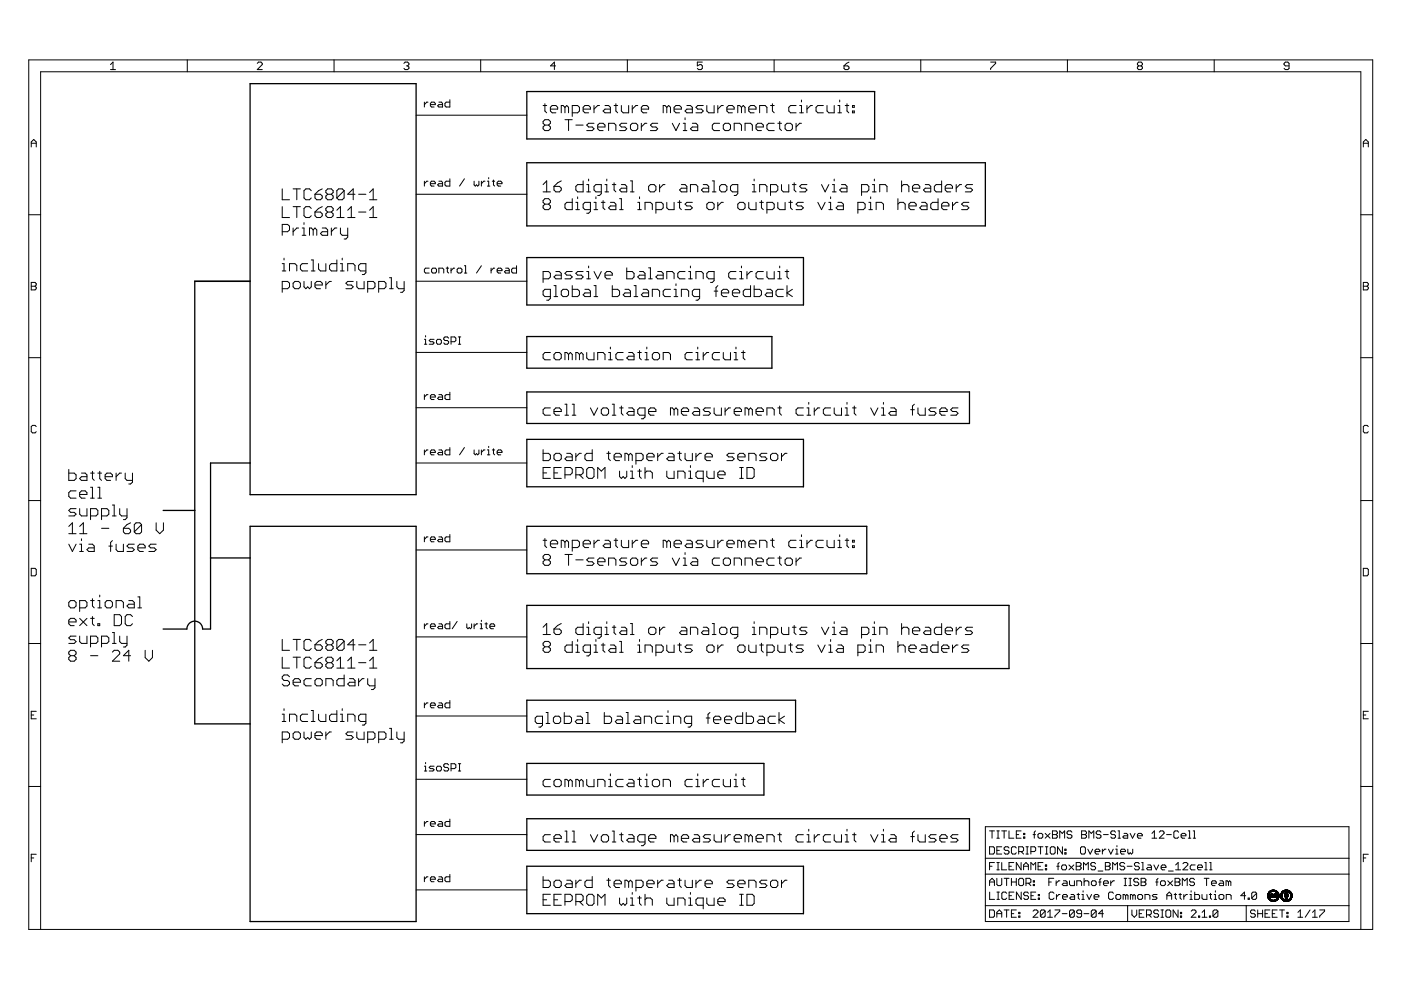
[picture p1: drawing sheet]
<svg xmlns="http://www.w3.org/2000/svg" width="297mm" height="210mm" viewBox="0 0 297 210" stroke-linecap="round" stroke-linejoin="round" font-family="sans-serif">
<g fill="none" stroke="#000" stroke-width=".21">
<path d="M6.1 12.7h284.9v184.4h-284.9zM23.4 13.7l.6-.5v1.6M23.4 14.8h1.1M39.7 12.7v2.5M54.5 13.4l.3-.2h.5l.3 .2v.3l-1.1 1.1h1.1M70.8 12.7v2.5M85.6 13.4l.3-.2h.5l.3 .2v.3l-.3 .3M86.2 14h.2M86.4 14l.3 .2v.3l-.3 .3h-.5l-.3-.3M101.9 12.7v2.5M117.8 14h-1.1l.8-.8v1.6M133 12.7v2.5"/>
<path d="M148.9 13.2h-1.1v.8l.6-.3h.2l.3 .3v.5l-.3 .3h-.5l-.3-.3M164.1 12.7v2.5M178.9 14h.8l.3 .2v.3l-.3 .3h-.5l-.3-.3zM180 13.2l-1.1 .8M195.2 12.7v2.5M210 13.2h1.1v.2l-1.1 1.1v.3M226.3 12.7v2.5M241.4 14l-.2 .2v.3l.2 .3h.5l.3-.3v-.3l-.3-.2M241.4 14l-.2-.3v-.3l.2-.2h.5l.3 .2v.3l-.3 .3M241.4 14h.5M257.4 12.7v2.5M273.3 14h-.8l-.3-.3v-.3l.3-.2h.5l.3 .2v1.1l-.3 .3h-.5l-.3-.3"/>
<path d="M6.6 31.2v-1.1l.6-.5 .5 .5v1.1M6.6 30.4h1.1M88.2 24.4h23.5M90 21.7v1M90 38.4v1.1M90.7 21.7h-.2l-.5 .5M90.7 38.4h-.2l-.5 .5M91.2 38.9h1.1v-.2l-.3-.3h-.5l-.3 .3v.5l.3 .3h.5M91.2 22.2h1.1v-.3l-.3-.2h-.5l-.3 .2v.5l.3 .3h.5M93 38.4h.6l.2 .3v.8h-.8l-.2-.3 .2-.3h.8M93 21.7h.6l.2 .2v.8h-.8l-.2-.3 .2-.2h.8M95.4 21.1v1.6h-.8l-.3-.3v-.5l.3-.2h.8"/>
<path d="M95.4 37.9v1.6h-.8l-.3-.3v-.5l.3-.3h.8M98.5 37.9l-1.1 1.6M100.5 38.4v.8l.3 .3 .2-.3 .3 .3 .2-.3v-.8M102.1 38.4v1.1M102.8 38.4h-.2l-.5 .5M103.3 38.4h.3v1.1M103.3 39.5h.6M103.6 37.7v.2M104.4 38.4h.5M104.6 38.2v1l.3 .3M105.4 38.9h1v-.2l-.2-.3h-.5l-.3 .3v.5l.3 .3h.5M115.1 39.1l.8-.7v2.3"/>
<path d="M115.1 22.4h.8M115.5 22v1.5l.4 .4M115.5 26.5l-.4-.4v-.3l.4-.4h.8l.4 .4v.3l-.4 .4M115.5 26.5l-.4 .4v.4l.4 .4h.8l.4-.4v-.4l-.4-.4M115.5 26.5h.8M116.7 23.1h1.5v-.3l-.3-.4h-.8l-.4 .4v.7l.4 .4h.8M117.5 39.5h1.1l.4 .4v.4l-.4 .4h-.7l-.4-.4zM119 38.4l-.8 .4-.7 .7M119.8 22.8l-.4-.4h-.4v1.5M119.8 22.8v1.1M119.8 22.8l.4-.4 .3 .4v1.1M119.8 25.4h1.5"/>
<path d="M120.5 25.4v2.3M121.3 23.9h1.2l.4-.4v-.7l-.4-.4h-1.2v2.3M122.1 26.5h1.5M123.6 23.1h1.6v-.3l-.4-.4h-.8l-.4 .4v.7l.4 .4h.8M123.6 38.4v2.3h-1.1l-.4-.4v-.8l.4-.4h1.1M124.4 39.1h.4v1.6M124.8 38v.4M125.9 22.4v1.5M125.9 26.1h-1.1l-.4 .4 .4 .4h.8l.3 .4-.3 .4h-1.2M126.7 26.9h1.6v-.4l-.4-.4h-.8l-.4 .4v.8l.4 .4h.8M127.1 22.4h-.4l-.8 .7M128.3 22.4h.7l.4 .4v1.1h-1.1l-.4-.4 .4-.4h1.1"/>
<path d="M128.3 39.1h.4v1.6M128.7 38v.4M129 27.7v-1.6h1.2l.4 .4v1.2M129.8 39.1h.8M130.2 38.8v1.5l.4 .4M130.2 22.4h.8M130.6 22v1.5l.4 .4M131.7 22.4v1.1l.4 .4h1.2v-1.5M131.7 39.1h.8l.4 .4v1.2h-1.2l-.3-.4 .3-.4h1.2M132.9 26.1h-1.2l-.3 .4 .3 .4h.8l.4 .4-.4 .4h-1.1M133.7 38.4h.3v2.3M133.7 26.5l.3-.4h.8l.4 .4v.8l-.4 .4h-.8l-.3-.4z"/>
<path d="M134 22.4v1.5M135.2 22.4h-.4l-.8 .7M136 23.1h1.5v-.3l-.4-.4h-.7l-.4 .4v.7l.4 .4h.7M136 26.1v1.6M137.1 26.1h-.3l-.8 .8M137.9 39.1h.8l.4 .4v.8l-.4 .4h-.8l-.4-.4v-.8zM139.4 26.1h-1.1l-.4 .4 .4 .4h.8l.3 .4-.3 .4h-1.2M139.8 39.1v1.6M141 39.1h-.4l-.8 .8M141.4 22.8l-.4-.4h-.4v1.5M141.4 22.8v1.1M141.4 22.8l.4-.4 .4 .4v1.1"/>
<path d="M142.5 26.1l.8 1.6 .8-1.6M142.9 23.1h1.6v-.3l-.4-.4h-.8l-.4 .4v.7l.4 .4h.8M144.5 39.1h.7l.4 .4v1.2h-1.1l-.4-.4 .4-.4h1.1M144.9 26.1h.3v1.6M144.9 27.7h.7M145.2 25v.4M145.6 22.4h.8l.4 .4v1.1h-1.2l-.4-.4 .4-.4h1.2M146.8 26.1h.8l.3 .4v1.2h-1.1l-.4-.4 .4-.4h1.1M149.1 39.1h.8l.4 .4v1.2h-1.2l-.4-.4 .4-.4h1.2M149.1 22.4h-1.2l-.3 .4 .3 .3h.8l.4 .4-.4 .4h-1.1M149.9 22.4v1.1l.4 .4h1.1v-1.5M151 38.4h.4v2.3"/>
<path d="M152.2 22.4v1.5M152.6 39.5l.4-.4h.7l.4 .4v.8l-.4 .4h-.7l-.4-.4zM152.6 26.1h-1.2l-.4 .4v.8l.4 .4h1.2M153.4 26.5l.3-.4h.8l.4 .4v.8l-.4 .4h-.8l-.3-.4zM153.4 22.4h-.4l-.8 .7M154.1 23.1h1.6v-.3l-.4-.4h-.8l-.4 .4v.7l.4 .4h.8M155.7 27.7v-1.6h1.1l.4 .4v1.2M157.2 22.8l-.4-.4h-.4v1.5M157.2 22.8v1.1M157.2 22.8l.4-.4 .4 .4v1.1M158 27.7v-1.6h1.1l.4 .4v1.2M158.7 23.1h1.6v-.3l-.4-.4h-.8l-.4 .4v.7l.4 .4h.8"/>
<path d="M159.5 39.1h.4v1.6M159.9 38v.4M160.3 26.9h1.5v-.4l-.4-.4h-.7l-.4 .4v.8l.4 .4h.7M161.1 23.9v-1.5h1.1l.4 .4v1.1M163.4 22.4h.7M163.8 22v1.5l.3 .4M164.1 26.1h-1.1l-.4 .4v.8l.4 .4h1.1M164.9 26.1h.8M165.3 25.8v1.5l.4 .4M165.7 39.1v1.2l.4 .4h1.1v-1.6M166.5 26.5l.4-.4h.7l.4 .4v.8l-.4 .4h-.7l-.4-.4zM168 39.1h.8"/>
<path d="M168.4 38.8v1.5l.4 .4M168.8 22.4h-1.2l-.4 .4v.7l.4 .4h1.2M168.8 26.1v1.6M169.5 22.4h.4v1.5M169.5 23.9h.8M169.9 21.2v.4M169.9 26.1h-.4l-.7 .8M171.1 22.4v1.5M171.1 39.1h-1.2l-.4 .4 .4 .4h.8l.4 .4-.4 .4h-1.2M172.3 22.4h-.4l-.8 .7M174.2 39.1l.7 1.6 .8-1.6M174.6 22.4h-1.2l-.4 .4v.7l.4 .4h1.2"/>
<path d="M175.3 22.4v1.1l.4 .4h1.2v-1.5M176.5 39.1h.4v1.6M176.9 38v.4M177.7 22.4h.3v1.5M177.7 23.9h.7M178 21.2v.4M178.4 39.1h.8l.4 .4v1.2h-1.2l-.4-.4 .4-.4h1.2M179.2 22.4h.8M179.6 22v1.5l.4 .4M180.7 22.4h.4v.4h-.4zM180.7 23.5h.4v.4h-.4zM185 39.1h.4v1.6"/>
<path d="M185.4 38v.4M191.2 38.4v2.3M191.2 39.5l.3-.4h.8l.4 .4v1.2M193.5 39.9h1.5v-.4l-.4-.4h-.7l-.4 .4v.8l.4 .4h.7M196.2 39.1h.7l.4 .4v1.2h-1.1l-.4-.4 .4-.4h1.1M199.6 38.4v2.3h-1.1l-.4-.4v-.8l.4-.4h1.1M200.4 39.9h1.6v-.4l-.4-.4h-.8l-.4 .4v.8l.4 .4h.8M202.7 39.1v1.6M203.9 39.1h-.4l-.8 .8M206.2 39.1h-1.2l-.3 .4 .3 .4h.8l.4 .4-.4 .4h-1.1M289.1 30.4h1M289.1 31.2v-1.1l.5-.5 .5 .5v1.1"/>
<path d="M6.1 45.5h2.5M6.6 59.9h.8l.3 .3v.2l-.3 .3 .3 .2v.3l-.3 .3h-.8zM59.8 40v2.4h1.6M59.8 43.8v2.3h1.6M59.8 49.1h1.2l.4-.4v-.7l-.4-.4h-1.2v2.3M59.8 55.9h.4v1.5M59.8 57.4h.8M60.2 54.7v.4M61.4 57.4v-1.5h1.1l.4 .4v1.1M62.1 40h1.6M62.1 43.8h1.6M62.1 48.3v1.6"/>
<path d="M62.5 59.7h.8l.4 .3v.8l-.4 .4h-.8l-.4-.4v-.8zM62.9 40v2.4M62.9 43.8v2.3M63.3 48.3h-.4l-.8 .8M64.1 48.3h.4v1.6M64.1 49.9h.8M64.5 47.2v.4M64.5 59.7v1.1l.4 .4 .3-.4 .4 .4 .4-.4v-1.1M65.2 55.9h-1.1l-.4 .4v.7l.4 .4h1.1M66 40.4l-.4-.4h-.7l-.4 .4v1.6l.4 .4h.7l.4-.4M66 44.2l-.4-.4h-.7l-.4 .4v1.5l.4 .4h.7l.4-.4M66 55.1h.4v2.3"/>
<path d="M66 57.4h.8M66.4 48.7l-.4-.4h-.4v1.6M66.4 48.7v1.2M66.4 48.7l.4-.4 .4 .4v1.2M66.8 41.2h1.1l.4 .4v.4l-.4 .4h-.7l-.4-.4zM66.8 45h1.1l.4 .4v.3l-.4 .4h-.7l-.4-.4zM67.5 55.9v1.1l.4 .4h1.2v-1.5M68.3 40l-.8 .4-.7 .8M68.3 43.8l-.8 .4-.7 .8M68.3 48.3h.8l.4 .4v1.2h-1.2l-.4-.4 .4-.4h1.2M69.1 59.7v1.5M69.5 41.2l-.4-.4v-.4l.4-.4h.8l.3 .4v.4l-.3 .4"/>
<path d="M69.5 41.2l-.4 .4v.4l.4 .4h.8l.3-.4v-.4l-.3-.4M69.5 41.2h.8M69.5 45l-.4-.4v-.4l.4-.4h.8l.3 .4v.4l-.3 .4M69.5 45l-.4 .4v.3l.4 .4h.8l.3-.4v-.3l-.3-.4M69.5 45h.8M70.3 48.3v1.6M70.3 59.7h-.4l-.8 .7M71.4 55.1v2.3h-1.1l-.4-.4v-.7l.4-.4h1.1M71.4 46.1h1.6M71.4 44.6l.8-.8v2.3M71.4 48.3h-.4l-.7 .8M72.2 48.3v1.2l.4 .4h1.1"/>
<path d="M72.2 55.9h.4v1.5M72.2 57.4h.8M72.6 54.7v.4M73 40.4v1.6l-.4 .4h-.8l-.4-.4M73 40.4l-.4-.4h-.8l-.4 .4v1.6M73 40.4l-1.6 1.6M73.7 46.1h1.6M73.7 44.6l.8-.8v2.3M73.7 48.3v2l-.4 .4h-.3M73.7 57.4v-1.5h1.2l.4 .4v1.1M74.9 59.7h-1.2l-.4 .3 .4 .4h.8l.4 .4-.4 .4h-1.2M75.3 41.2h-1.6l1.2-1.2v2.4"/>
<path d="M75.6 59.7v1.1l.4 .4h1.2v-1.5M76 41.2h1.6M76 45h1.6M77.6 57.4h-1.2l-.4-.4v-.7l.4-.4h1.2v1.9l-.4 .4h-.4M78.4 42.4h1.5M78.4 40.8l.7-.8v2.4M78.4 44.6l.7-.8v2.3M78.4 46.1h1.5M82.6 58.9h.4v2.3M84.1 59.7v1.1l.4 .4h1.2M85.7 59.7v1.9l-.4 .4h-.4M88.2 41.2h23.5"/>
<path d="M88.2 59.6h23.5M91 56.9h-.8l-.2 .2v.5l.2 .3h.8M91.5 57.1l.3-.2h.5l.2 .2v.5l-.2 .3h-.5l-.3-.3zM93 57.9v-1h.8l.3 .2v.8M94.6 56.9h.5M94.8 56.6v1l.3 .3M95.6 56.9v1M96.4 56.9h-.3l-.5 .5M97.2 56.9h.5l.2 .2v.5l-.2 .3h-.5l-.3-.3v-.5zM98.5 57.9h.5M98.5 56.3h.2v1.6M102.1 56.3l-1.1 1.6"/>
<path d="M104.1 56.9v1M104.9 56.9h-.3l-.5 .5M105.4 57.4h1v-.3l-.2-.2h-.5l-.3 .2v.5l.3 .3h.5M107.2 56.9h.5l.3 .2v.8h-.8l-.2-.3 .2-.2h.8M109.5 56.3v1.6h-.7l-.3-.3v-.5l.3-.2h.7M115.1 59.1h1.2l.4-.4v-.7l-.4-.4h-1.2v2.3M115.1 40.7h1.6M115.5 43.3l-.4 .4v.4l.4 .3h.8l.4-.3v-.4l-.4-.4M115.5 43.3l-.4-.4v-.4l.4-.4h.8l.4 .4v.4l-.4 .4M115.5 43.3h.8M117.9 57.6h.7l.4 .4v1.1h-1.1l-.4-.4 .4-.4h1.1M121.3 57.6h-1.1l-.4 .4 .4 .3h.7l.4 .4-.4 .4h-1.1"/>
<path d="M121.3 42.1v2.3h-1.1l-.4-.3v-.8l.4-.4h1.1M122.1 42.9h.4v1.5M122.1 44.4h.8M122.5 41.7v.4M123.6 57.6h-1.1l-.4 .4 .4 .3h.8l.3 .4-.3 .4h-1.2M124.4 57.6h.4v1.5M124.4 40.7h.8M124.4 59.1h.8M124.8 56.4v.4M125.2 44.4h-1.2l-.4-.3v-.8l.4-.4h1.2v1.9l-.4 .4h-.4M125.9 42.9h.4v1.5M125.9 44.4h.8"/>
<path d="M125.9 57.6l.8 1.5 .8-1.5M126.3 41.7v.4M127.5 40.7h-1.2l-.4-.4v-.8l.4-.4h1.2v2l-.4 .3h-.4M127.5 42.9h.8M127.9 42.5v1.6l.4 .3M128.3 58.3h1.5v-.3l-.4-.4h-.7l-.4 .4v.7l.4 .4h.7M128.3 40.7h.7M129.4 42.9h.8l.4 .4v1.1h-1.2l-.4-.3 .4-.4h1.2M131.4 42.1h.3v2.3M131.4 44.4h.7M132.9 56.8v2.3h1.1l.4-.4v-.7l-.4-.4h-1.1M133.7 40.7h.7"/>
<path d="M135.2 42.9h.4v1.5M135.2 44.4h.8M135.6 41.7v.4M135.6 57.6h.8l.4 .4v1.1h-1.2l-.4-.4 .4-.4h1.2M136.8 44.4v-1.5h1.1l.4 .4v1.1M137.5 59.1h.8M137.5 56.8h.4v2.3M139.1 44.4h1.1l.4-.3v-.8l-.4-.4h-1.1v2.3M139.4 57.6h.8l.4 .4v1.1h-1.2l-.3-.4 .3-.4h1.2M141.4 42.9v1.2l.4 .3h1.1v-1.5M141.4 59.1v-1.5h1.1l.4 .4v1.1M143.7 42.9h.8"/>
<path d="M144.1 42.5v1.6l.4 .3M145.2 57.6h-1.1l-.4 .4v.7l.4 .4h1.1M146 57.6h.4v1.5M146 59.1h.8M146.4 40.7v-1.6h1.2l.3 .4v1.2M146.4 56.4v.4M146.8 42.9h-1.2l-.4 .4 .4 .4h.8l.4 .4-.4 .3h-1.2M147.6 59.1v-1.5h1.1l.4 .4v1.1M149.9 43.3l.4-.4h.7l.4 .4v.8l-.4 .3h-.7l-.4-.3zM151 40.7h.8M151.4 59.1h-1.1l-.4-.4v-.7l.4-.4h1.1v1.9l-.4 .4h-.4M152.2 42.9v1.5"/>
<path d="M153.4 42.9h-.4l-.8 .8M156 57.6h-1.1l-.4 .4v.7l.4 .4h1.1M156.4 40.7h-1.1l-.4-.4v-.8l.4-.4h1.1v2l-.4 .3h-.3M156.4 43.3l.4-.4h.8l.4 .4v.8l-.4 .3h-.8l-.4-.3zM156.8 57.6h.4v1.5M156.8 59.1h.8M157.2 56.4v.4M158.4 57.6v1.5M158.7 42.9v1.2l.4 .3h1.2v-1.5M159.5 40.7h.8M159.5 57.6h-.4l-.7 .7M161.1 40.7v-1.6h1.1l.4 .4v1.2"/>
<path d="M161.1 42.9h.7M161.4 42.5v1.6l.4 .3M161.8 57.6h-1.1l-.4 .4v.7l.4 .4h1.1M162.6 44.4h1.2l.3-.3v-.8l-.3-.4h-1.2v2.3M162.6 57.6v1.1l.4 .4h1.1v-1.5M163.4 40.7h1.1l.4-.4v-.8l-.4-.4h-1.1v2.3M164.9 57.6h.4v1.5M164.9 42.9v1.2l.4 .3h1.2v-1.5M164.9 59.1h.8M165.3 56.4v.4M166.5 57.6h.7M166.9 57.2v1.5l.3 .4"/>
<path d="M167.2 42.9h.8M167.6 42.5v1.6l.4 .3M170.3 42.9h-1.1l-.4 .4 .4 .4h.7l.4 .4-.4 .3h-1.1M173.4 42.9l.8 1.5 .7-1.5M175.7 42.9h.4v1.5M175.7 44.4h.8M176.1 41.7v.4M176.5 40.7h.8M177.7 42.9h.7l.4 .4v1.1h-1.1l-.4-.3 .4-.4h1.1M181.9 44.4h1.1l.4-.3v-.8l-.4-.4h-1.1v2.3M182.7 40.7h1.1l.4-.4v-.8l-.4-.4h-1.1v2.3M184.2 42.9h.4v1.5"/>
<path d="M184.2 44.4h.8M184.6 41.7v.4M185 40.7h.8M185.8 44.4v-1.5h1.1l.4 .4v1.1M186.5 40.7v-1.6h1.2l.4 .4v1.2M190.4 42.1v2.3M190.4 43.3l.4-.4h.7l.4 .4v1.1M192.7 43.7h1.5v-.4l-.3-.4h-.8l-.4 .4v.8l.4 .3h.8M195.4 42.9h.8l.4 .4v1.1h-1.2l-.4-.3 .4-.4h1.2M198.9 42.1v2.3h-1.2l-.4-.3v-.8l.4-.4h1.2M199.6 43.7h1.6v-.4l-.4-.4h-.8l-.4 .4v.8l.4 .3h.8M202 42.9v1.5"/>
<path d="M203.1 42.9h-.4l-.7 .8M205.4 42.9h-1.1l-.4 .4 .4 .4h.7l.4 .4-.4 .3h-1.1M288.5 45.5h2.5M289.1 59.9h.8l.2 .3v.2l-.2 .3 .2 .2v.3l-.2 .3h-.8zM6.1 75.8h2.5M6.6 60.7h.8M59.8 61.2h1.2l.4-.4v-.8l-.4-.3h-1.2v2.3M66.8 60.4h1.5v-.4l-.4-.3h-.7l-.4 .3v.8l.4 .4h.7M78 61.2h1.1l.4-.4v-.8l-.4-.3h-1.1v2.3M80.3 61.2h1.1l.4-.4v-.8l-.4-.3h-1.1v2.3M82.6 61.2h.8M88.2 74.7h23.5"/>
<path d="M90 71.9h.2v1.1M90 73h.5M90.2 71.2v.2M92 71.9h-.8l-.2 .3 .2 .3h.6l.2 .2-.2 .3h-.8M92.8 71.9h.5l.3 .3v.5l-.3 .3h-.5l-.3-.3v-.5zM95.1 71.7l-.3-.3h-.5l-.2 .3v.2l.2 .3h.5l.3 .3v.2l-.3 .3h-.5l-.2-.3M95.6 72.5h.8l.2-.3v-.5l-.2-.3h-.8v1.6M97.2 73h.5M97.2 71.4h.5M97.4 71.4v1.6M116.7 62.9h-1.2l-.4-.4v-.8l.4-.4h1.2v2l-.4 .3h-.4M116.7 74.7h-1.2l-.4 .4v.8l.4 .4h1.2"/>
<path d="M117.5 75.1l.4-.4h.7l.4 .4v.8l-.4 .4h-.7l-.4-.4zM117.5 62.9h.7M117.5 60.6h.4v2.3M119.4 61.3h.8l.3 .4v.8l-.3 .4h-.8l-.4-.4v-.8zM120.5 75.1l.4-.4 .4 .4v1.2M120.5 75.1l-.3-.4h-.4v1.6M120.5 75.1v1.2M121.3 60.6v2.3h1.2l.4-.4v-.8l-.4-.4h-1.2M122.9 75.1v1.2M122.9 75.1l.4-.4 .3 .4v1.2M122.9 75.1l-.4-.4h-.4v1.6M124 61.3h.8l.4 .4v1.2h-1.2l-.4-.4 .4-.4h1.2"/>
<path d="M124.4 74.7v1.2l.4 .4h1.1v-1.6M125.9 60.6h.4v2.3M125.9 62.9h.8M126.7 76.3v-1.6h1.2l.4 .4v1.2M129 74.7h.4v1.6M129 76.3h.8M129.4 73.6v.4M129.8 60.6v2.3h1.2l.4-.4v-.8l-.4-.4h-1.2M132.1 74.7h-1.1l-.4 .4v.8l.4 .4h1.1M132.5 61.3h.8l.4 .4v1.2h-1.2l-.4-.4 .4-.4h1.2M133.3 74.7h.7l.4 .4v1.2h-1.1l-.4-.4 .4-.4h1.1M134.4 62.9h.8"/>
<path d="M134.4 60.6h.4v2.3M135.2 74.7h.8M135.6 74.4v1.5l.4 .4M136.4 61.3h.7l.4 .4v1.2h-1.1l-.4-.4 .4-.4h1.1M136.8 74.7h.3v1.6M136.8 76.3h.7M137.1 73.6v.4M138.3 62.9v-1.6h1.1l.4 .4v1.2M138.7 74.7h.7l.4 .4v.8l-.4 .4h-.7l-.4-.4v-.8zM140.6 76.3v-1.6h1.2l.4 .4v1.2M142.2 61.3h-1.2l-.4 .4v.8l.4 .4h1.2M142.9 61.3h.4v1.6"/>
<path d="M142.9 62.9h.8M143.3 60.2v.4M144.5 62.9v-1.6h1.1l.4 .4v1.2M146.8 74.7h-1.2l-.4 .4v.8l.4 .4h1.2M147.6 74.7h.3v1.6M147.6 76.3h.7M147.9 73.6v.4M148.3 62.9h-1.1l-.4-.4v-.8l.4-.4h1.1v2l-.4 .3h-.3M149.1 74.7v1.6M150.3 74.7h-.4l-.8 .8M151.4 61.7h.8M152.2 60.6l-.4 .4v1.9"/>
<path d="M152.6 74.7h-1.2l-.4 .4v.8l.4 .4h1.2M153 62.1h1.5v-.4l-.4-.4h-.7l-.4 .4v.8l.4 .4h.7M153.4 74.7v1.2l.3 .4h1.2v-1.6M155.3 62.1h1.5v-.4l-.4-.4h-.7l-.4 .4v.8l.4 .4h.7M155.7 74.7h.3v1.6M155.7 76.3h.7M156 73.6v.4M157.2 74.7h.8M157.6 74.4v1.5l.4 .4M159.1 60.6v2.3h-1.1l-.4-.4v-.8l.4-.4h1.1M159.9 60.6v2.3h1.2l.3-.4v-.8l-.3-.4h-1.2M162.6 61.3h.8l.4 .4v1.2h-1.2l-.4-.4 .4-.4h1.2"/>
<path d="M166.1 61.3h-1.2l-.4 .4v.8l.4 .4h1.2M166.9 60.6v2.3M168 61.3l-1.1 .8 1.1 .8M288.5 75.8h2.5M289.1 60.7h.8M7.7 90.4l-.3-.2h-.5l-.3 .2v1.1l.3 .3h.5l.3-.3M14.6 99.5v2.4h1.1l.4-.4v-.8l-.4-.4h-1.1M19.6 99.9v1.6l.4 .4M21.1 99.9v1.6l.4 .4M88.2 86.4h23.5M88.2 98.2h23.5M90 83.7v1"/>
<path d="M90 95.4v1M90.7 83.7h-.2l-.5 .5M90.7 95.4h-.2l-.5 .5M91.2 84.2h1.1v-.3l-.3-.2h-.5l-.3 .2v.6l.3 .2h.5M91.2 95.9h1.1v-.2l-.3-.3h-.5l-.3 .3v.5l.3 .2h.5M93 83.7h.6l.2 .2v.8h-.8l-.2-.2 .2-.3h.8M93 95.4h.6l.2 .3v.7h-.8l-.2-.2 .2-.3h.8M95.4 83.2v1.5h-.8l-.3-.2v-.6l.3-.2h.8M95.4 94.9v1.5h-.8l-.3-.2v-.5l.3-.3h.8M98.5 94.9l-1.1 1.5M100.5 95.4v.8l.3 .2 .2-.2 .3 .2 .2-.2v-.8M102.1 95.4v1"/>
<path d="M102.8 95.4h-.2l-.5 .5M103.3 95.4h.3v1M103.3 96.4h.6M103.6 94.6v.3M104.4 95.4h.5M104.6 95.1v1.1l.3 .2M105.4 95.9h1v-.2l-.2-.3h-.5l-.3 .3v.5l.3 .2h.5M115.1 95.3v2.4h1.2l.4-.4v-.8l-.4-.4h-1.2M116.7 86.5h-1.2l-.4 .4v.7l.4 .4h1.2M116.7 99.1h-1.6v2.3h1.6M117.5 87.2h1.5v-.3l-.4-.4h-.7l-.4 .4v.7l.4 .4h.7M117.5 96.5l.4-.4h.7l.4 .4v.8l-.4 .4h-.7l-.4-.4z"/>
<path d="M119 99.1h-1.5v2.3h1.5M119.8 85.7h.4v2.3M119.8 88h.7M120.2 96.1h.7l.4 .4v1.2h-1.1l-.4-.4 .4-.4h1.1M121.3 85.7h.4v2.3M121.3 88h.8M122.1 96.1v1.6M123.3 96.1h-.4l-.8 .8M124.4 99.5l.4-.4h.8l.3 .4v1.5l-.3 .4h-.8l-.4-.4zM125.2 86.5l.7 1.5 .8-1.5M125.6 95.3v2.4h-1.2l-.4-.4v-.8l.4-.4h1.2M127.5 86.9l.4-.4h.8l.3 .4v.7l-.3 .4h-.8l-.4-.4z"/>
<path d="M128.7 96.1h.7M129 95.7v1.6l.4 .4M129.8 85.7h.4v2.3M129.8 88h.8M130.2 96.9h1.5v-.4l-.3-.4h-.8l-.4 .4v.8l.4 .4h.8M131.4 99.9v1.1l.3 .4 .4-.4 .4 .4 .4-.4v-1.1M131.4 86.5h.7M131.7 86.1v1.5l.4 .4M133.3 96.5v1.2M133.3 96.5l.4-.4 .3 .4v1.2M133.3 86.5h.7l.4 .4v1.1h-1.1l-.4-.4 .4-.4h1.1M133.3 96.5l-.4-.4h-.4v1.6"/>
<path d="M133.7 99.9h.3v1.5M134 98.7v.4M134.8 97.7h1.2l.4-.4v-.8l-.4-.4h-1.2v2.3M135.2 99.9h.8M135.6 99.5v1.5l.4 .4M136.8 88h-1.2l-.4-.4v-.7l.4-.4h1.2v1.9l-.4 .4h-.4M136.8 99.1v2.3M137.1 96.9h1.6v-.4l-.4-.4h-.8l-.4 .4v.8l.4 .4h.8M137.5 87.2h1.6v-.3l-.4-.4h-.8l-.4 .4v.7l.4 .4h.8M139.4 96.1v1.6M140.6 96.1h-.4l-.8 .8M141.4 99.9v1.1l.4 .4h1.1v-1.5"/>
<path d="M141.8 96.1h.7l.4 .4v1.2h-1.1l-.4-.4 .4-.4h1.1M142.9 86.9l-.4-.4h-.3v1.5M142.9 86.9v1.1M142.9 86.9l.4-.4 .4 .4v1.1M143.7 96.1h.8M144.1 95.7v1.6l.4 .4M144.5 87.2h1.5v-.3l-.4-.4h-.7l-.4 .4v.7l.4 .4h.7M145.2 96.1v1.2l.4 .4h1.2v-1.6M146 99.9h.4v1.5M146.4 98.7v.4M147.2 86.5h.7l.4 .4v1.1h-1.1l-.4-.4 .4-.4h1.1M147.6 96.1v1.6"/>
<path d="M148.7 96.1h-.4l-.7 .8M149.5 96.9h1.5v-.4l-.4-.4h-.7l-.4 .4v.8l.4 .4h.7M149.9 99.9v1.1l.4 .4h1.1v-1.5M150.6 86.5h-1.1l-.4 .4 .4 .3h.8l.3 .4-.3 .4h-1.2M151.4 86.5v1.1l.4 .4h1.2v-1.5M153.7 86.5v1.5M154.9 86.5h-.4l-.8 .7M155.7 87.2h1.5v-.3l-.4-.4h-.8l-.3 .4v.7l.3 .4h.8M155.7 96.1h-1.2l-.4 .4 .4 .4h.8l.4 .4-.4 .4h-1.2M156.4 96.9h1.6v-.4l-.4-.4h-.8l-.4 .4v.8l.4 .4h.8M156.8 99.1h.8M157.2 99.1v2.3"/>
<path d="M158.4 99.1h1.1l.4 .4v1.5l-.4 .4h-1.1zM158.7 86.9l.4-.4 .4 .4v1.1M158.7 86.9l-.3-.4h-.4v1.5M158.7 86.9v1.1M158.7 97.7v-1.6h1.2l.4 .4v1.2M160.3 87.2h1.5v-.3l-.4-.4h-.7l-.4 .4v.7l.4 .4h.7M162.6 88v-1.5h1.2l.3 .4v1.1M162.6 96.1h-1.2l-.3 .4 .3 .4h.8l.4 .4-.4 .4h-1.1M163.4 96.5l.4-.4h.7l.4 .4v.8l-.4 .4h-.7l-.4-.4zM164.9 86.5h.8M165.3 86.1v1.5l.4 .4M165.7 96.1v1.6"/>
<path d="M166.9 96.1h-.4l-.8 .8M170.3 86.5h-1.1l-.4 .4v.7l.4 .4h1.1M171.1 86.5h.4v1.5M171.1 88h.8M171.5 85.3v.4M172.6 86.5v1.5M173.8 86.5h-.4l-.8 .7M176.1 86.5h-1.2l-.3 .4v.7l.3 .4h1.2M176.9 86.5v1.1l.4 .4h1.1v-1.5M179.2 86.5h.4v1.5M179.2 88h.8M179.6 85.3v.4"/>
<path d="M180.7 86.5h.8M181.1 86.1v1.5l.4 .4M184.6 86.5l.8 1.5 .7-1.5M186.9 86.5h.4v1.5M186.9 88h.8M187.3 85.3v.4M188.8 86.5h.8l.4 .4v1.1h-1.2l-.4-.4 .4-.4h1.2M193.1 86.9h.8M193.9 85.7l-.4 .4v1.9M194.6 86.5v1.1l.4 .4h1.2v-1.5M198.5 86.5h-1.2l-.4 .4 .4 .3h.8l.4 .4-.4 .4h-1.2M199.3 87.2h1.5v-.3l-.4-.4h-.8l-.3 .4v.7l.3 .4h.8"/>
<path d="M203.1 86.5h-1.1l-.4 .4 .4 .3h.7l.4 .4-.4 .4h-1.1M290.1 90.4l-.2-.2h-.6l-.2 .2v1.1l.2 .3h.6l.2-.3M6.1 106.1h2.5M14.6 111.6l.7-.8v2.4M14.6 113.2h1.5M14.6 115.4l.7 1.5 .8-1.5M16.1 104.1h-1.1l-.4 .4v.7l.4 .4h1.1M16.1 107.8h-1.1l-.4 .4 .4 .4h.7l.4 .4-.4 .4h-1.1M16.9 104.8h1.5v-.3l-.3-.4h-.8l-.4 .4v.7l.4 .4h.8M16.9 107.8v1.2l.4 .4h1.1v-1.6M16.9 113.2h1.5M16.9 111.6l.8-.8v2.4"/>
<path d="M16.9 115.4h.4v1.5M16.9 116.9h.8M17.3 100.3h.8l.3 .4v1.2h-1.1l-.4-.4 .4-.4h1.1M17.3 114.2v.4M18.8 115.4h.8l.4 .4v1.1h-1.2l-.4-.4 .4-.3h1.2M19.2 100.3h.8M19.2 103.3h.4v2.3M19.2 105.6h.8M19.2 109.4h1.2l.3-.4v-.8l-.3-.4h-1.2v2.4M20.7 100.3h.8M20.7 103.3h.4v2.3M20.7 105.6h.8"/>
<path d="M21.5 109.4h1.2l.4-.4v-.8l-.4-.4h-1.2v2.4M21.5 112h1.6M22.3 101.1h1.5v-.4l-.3-.4h-.8l-.4 .4v.8l.4 .4h.8M23.1 115.8h.7M23.8 109.4h.8M23.8 107.1h.4v2.3M23.8 114.6l-.3 .4v1.9M24.6 100.3v1.6M24.6 115.4v1.1l.4 .4h1.2v-1.5M25.4 107.8v1.2l.4 .4h1.1M25.8 100.3h-.4l-.8 .8M26.2 112h1.1l.4 .4v.4l-.4 .4h-.8l-.3-.4z"/>
<path d="M26.5 100.3v1.2l.4 .4h1.2M26.9 107.8v2l-.4 .4h-.3M27.7 110.8l-.8 .4-.7 .8M28.1 100.3v1.9l-.4 .4h-.4M28.5 115.4h-1.2l-.4 .4 .4 .4h.8l.4 .3-.4 .4h-1.2M29.2 116.2h1.6v-.4l-.4-.4h-.8l-.4 .4v.7l.4 .4h.8M30 111.2v1.6l-.4 .4h-.7l-.4-.4M30 111.2l-.4-.4h-.7l-.4 .4v1.6M30 111.2l-1.5 1.6M33.1 110.8v1.6l.8 .8 .7-.8v-1.6M33.1 115.4h-1.2l-.3 .4 .3 .4h.8l.4 .3-.4 .4h-1.1M88.2 116.6h23.5"/>
<path d="M90 113.8v1.1M90.7 113.8h-.2l-.5 .6M91.2 114.4h1.1v-.3l-.3-.3h-.5l-.3 .3v.5l.3 .3h.5M93 113.8h.6l.2 .3v.8h-.8l-.2-.3 .2-.2h.8M95.4 113.3v1.6h-.8l-.3-.3v-.5l.3-.3h.8M115.1 114.6h.8M115.1 100.3h.8M115.5 114.2v1.5l.4 .4M115.5 118.7l-.4-.4v-.4l.4-.3h.8l.4 .3v.4l-.4 .4M115.5 118.7l-.4 .4v.4l.4 .4h.8l.4-.4v-.4l-.4-.4M115.5 118.7h.8M116.7 115.3h1.5v-.4l-.3-.3h-.8l-.4 .3v.8l.4 .4h.8"/>
<path d="M117.5 100.3h.7M119.8 114.9l-.4-.3h-.4v1.5M119.8 100.7h1.1l.4-.4v-.8l-.4-.4h-1.1v2.3M119.8 114.9v1.2M119.8 114.9l.4-.3 .3 .3v1.2M119.8 117.6h1.5M120.5 117.6v2.3M121.3 116.1h1.2l.4-.4v-.8l-.4-.3h-1.2v2.3M122.1 100.7h1.2l.3-.4v-.8l-.3-.4h-1.2v2.3M122.1 118.7h1.5M122.9 100.7l.7 .7M123.6 115.3h1.6v-.4l-.4-.3h-.8l-.4 .3v.8l.4 .4h.8"/>
<path d="M125.9 114.6v1.5M125.9 118.3h-1.1l-.4 .4 .4 .4h.8l.3 .4-.3 .4h-1.2M126.7 119.1h1.6v-.4l-.4-.4h-.8l-.4 .4v.8l.4 .4h.8M126.7 101.4v-2.3l.8 .8 .8-.8v2.3M127.1 114.6h-.4l-.8 .7M128.3 114.6h.7l.4 .3v1.2h-1.1l-.4-.4 .4-.4h1.1M129 119.9v-1.6h1.2l.4 .4v1.2M130.2 114.6h.8M130.6 114.2v1.5l.4 .4M131.7 114.6v1.1l.4 .4h1.2v-1.5M132.9 118.3h-1.2l-.3 .4 .3 .4h.8l.4 .4-.4 .4h-1.1M133.7 101.4h.7"/>
<path d="M134 114.6v1.5M134 118.3h.8l.4 .4v.8l-.4 .4h-.8l-.3-.4v-.8zM135.2 114.6h-.4l-.8 .7M136 115.3h1.5v-.4l-.4-.3h-.7l-.4 .3v.8l.4 .4h.7M136 118.3v1.6M136.8 100.3l.3-.4h.8l.4 .4v1.1M137.1 118.3h-.3l-.8 .8M139.4 118.3h-1.1l-.4 .4 .4 .4h.8l.3 .4-.3 .4h-1.2M141.4 114.9l.4-.3 .4 .3v1.2M141.4 114.9l-.4-.3h-.4v1.5M141.4 114.9v1.2M142.5 118.3l.8 1.6 .8-1.6"/>
<path d="M142.9 115.3h1.6v-.4l-.4-.3h-.8l-.4 .3v.8l.4 .4h.8M143.7 101.4v-1.5h1.2l.3 .4v1.1M144.9 119.9h.7M144.9 118.3h.3v1.6M145.2 117.2v.4M145.6 114.6h.8l.4 .3v1.2h-1.2l-.4-.4 .4-.4h1.2M146 101.4h.8M146.8 118.3h.8l.3 .4v1.2h-1.1l-.4-.4 .4-.4h1.1M149.1 114.6h-1.2l-.3 .3 .3 .4h.8l.4 .4-.4 .4h-1.1M149.1 101.4h-1.2l-.3-.4v-.7l.3-.4h1.2v2.3M149.9 114.6v1.1l.4 .4h1.1v-1.5M152.2 100.7h1.5v-.4l-.3-.4h-.8l-.4 .4v.7l.4 .4h.8"/>
<path d="M152.2 114.6v1.5M152.6 118.3h-1.2l-.4 .4v.8l.4 .4h1.2M153.4 114.6h-.4l-.8 .7M153.4 118.7l.3-.4h.8l.4 .4v.8l-.4 .4h-.8l-.3-.4zM154.1 115.3h1.6v-.4l-.4-.3h-.8l-.4 .3v.8l.4 .4h.8M155.7 119.9v-1.6h1.1l.4 .4v1.2M156.8 101.4h.8M157.2 114.9l.4-.3 .4 .3v1.2M157.2 114.9l-.4-.3h-.4v1.5M157.2 114.9v1.2M158 119.9v-1.6h1.1l.4 .4v1.2M158.7 115.3h1.6v-.4l-.4-.3h-.8l-.4 .3v.8l.4 .4h.8"/>
<path d="M160.3 119.1h1.5v-.4l-.4-.4h-.7l-.4 .4v.8l.4 .4h.7M161.1 116.1v-1.5h1.1l.4 .3v1.2M163.4 114.6h.7M163.8 114.2v1.5l.3 .4M164.1 118.3h-1.1l-.4 .4v.8l.4 .4h1.1M164.9 118.3h.8M165.3 117.9v1.6l.4 .4M166.5 118.7l.4-.4h.7l.4 .4v.8l-.4 .4h-.7l-.4-.4zM168.8 114.6h-1.2l-.4 .3v.8l.4 .4h1.2M168.8 118.3v1.6M169.5 114.6h.4v1.5M169.5 116.1h.8"/>
<path d="M169.9 113.4v.4M169.9 118.3h-.4l-.7 .8M171.1 114.6v1.5M172.3 114.6h-.4l-.8 .7M174.6 114.6h-1.2l-.4 .3v.8l.4 .4h1.2M175.3 114.6v1.1l.4 .4h1.2v-1.5M177.7 114.6h.3v1.5M177.7 116.1h.7M178 113.4v.4M179.2 114.6h.8M179.6 114.2v1.5l.4 .4M180.7 114.6h.4v.3h-.4z"/>
<path d="M180.7 115.7h.4v.4h-.4zM288.5 106.1h2.5M6.1 136.4h2.5M6.6 120.5h.8l.3 .3v1l-.3 .3h-.8zM14.6 131.9h1.5v-.4l-.4-.4h-.7l-.4 .4v.7l.4 .5h.7M15 139l-.4-.4v-.3l.4-.4h.7l.4 .4v.3l-.4 .4M15 127.3h.7l.4 .4v.8l-.4 .4h-.7l-.4-.4v-.8zM15 139l-.4 .4v.4l.4 .4h.7l.4-.4v-.4l-.4-.4M15 139h.7M16.1 134.9h-1.1l-.4 .4 .4 .3h.7l.4 .4-.4 .4h-1.1M16.9 134.9v1.1l.4 .4h1.1v-1.5M16.9 128.9h1.2l.3-.4v-.8l-.3-.4h-1.2v2.3"/>
<path d="M16.9 131.1l1.5 1.6M18.4 131.1l-1.5 1.6M19.2 136.4h1.2l.3-.4v-.7l-.3-.4h-1.2v2.3M19.2 127.3h.8M19.2 131.1h.8M19.2 139h1.5M19.6 126.9v1.6l.4 .4M19.6 130.7v1.5l.4 .5M20.7 132.2h.4v.5h-.4zM20.7 127.3h.4v1.6M20.7 128.9h.8M21.1 126.2v.4"/>
<path d="M21.5 136.4h1.2l.4-.4v-.7l-.4-.4h-1.2v2.3M22.7 127.3h.8l.3 .4v.8l-.3 .4h-.8l-.4-.4v-.8zM23.8 136.4h.8M23.8 138.3l.4-.4h.8l.4 .4v.3l-1.6 1.6h1.6M23.8 134.1h.4v2.3M24.2 130.3h1.2l.4 .4v1.5l-.4 .5h-1.2zM24.6 128.9v-1.6h1.2l.4 .4v1.2M25.4 134.9v1.1l.4 .4h1.1M26.9 134.9v1.9l-.4 .4h-.3M27.3 127.3h.8l.4 .4v1.2h-1.2l-.4-.4 .4-.4h1.2M27.7 139h-1.5l1.1-1.1v2.3M28.1 130.7l-.4-.4h-.8l-.4 .4v1.5l.4 .5h.8l.4-.5"/>
<path d="M29.2 128.9h.8M29.2 126.6h.4v2.3M30.8 137.9v1.5l.8 .8 .7-.8v-1.5M59.8 135.6v2.3h1.6M59.8 139.3v2.3h1.6M62.1 135.6h1.6M62.1 139.3h1.6M62.9 135.6v2.3M62.9 139.3v2.3M66 136l-.4-.4h-.7l-.4 .4v1.5l.4 .4h.7l.4-.4M66 139.7l-.4-.4h-.7l-.4 .4v1.6l.4 .3h.7l.4-.3M66.8 136.7h1.1l.4 .4v.4l-.4 .4h-.7l-.4-.4z"/>
<path d="M68.3 135.6l-.8 .4-.7 .7M68.3 139.3l-.8 .4-.7 .8M69.5 136.7l-.4-.4v-.3l.4-.4h.8l.3 .4v.3l-.3 .4M69.5 136.7l-.4 .4v.4l.4 .4h.8l.3-.4v-.4l-.3-.4M69.5 136.7h.8M73 136l-.4-.4h-.8l-.4 .4v1.5M73 136v1.5l-.4 .4h-.8l-.4-.4M73 136l-1.6 1.5M75.3 136.7h-1.6l1.2-1.1v2.3M76 136.7h1.6M78.4 136.3l.7-.7v2.3M78.4 137.9h1.5"/>
<path d="M88.2 135h23.5M90 132.3v1M90.7 132.3h-.2l-.5 .5M91.2 132.8h1.1v-.3l-.3-.2h-.5l-.3 .2v.6l.3 .2h.5M93 132.3h.6l.2 .2v.8h-.8l-.2-.2 .2-.3h.8M95.4 131.8v1.5h-.8l-.3-.2v-.6l.3-.2h.8M96.9 131.8l-1 1.5M99 132.3v.8l.2 .2 .3-.2 .2 .2 .3-.2v-.8M100.5 132.3v1M101.3 132.3h-.3l-.5 .5M101.8 132.3h.3v1M101.8 133.3h.5"/>
<path d="M102.1 131.5v.3M102.8 132.3h.5M103.1 132v1.1l.2 .2M103.9 132.8h1v-.3l-.3-.2h-.5l-.2 .2v.6l.2 .2h.5M115.1 133l.8-.8v2.3M115.1 134.5h1.6M115.5 137.1l-.4-.3v-.4l.4-.4h.8l.4 .4v.4l-.4 .3M115.5 137.1l-.4 .4v.4l.4 .4h.8l.4-.4v-.4l-.4-.4M115.5 137.1h.8M117.5 133.4h1.1l.4 .4v.4l-.4 .3h-.7l-.4-.3zM119 132.2l-.8 .4-.7 .8M121.3 136v2.3h-1.1l-.4-.4v-.8l.4-.3h1.1"/>
<path d="M122.1 138.3h.8M122.1 136.8h.4v1.5M122.5 135.6v.4M123.6 132.2v2.3h-1.1l-.4-.3v-.8l.4-.4h1.1M124.4 134.5h.8M124.4 133h.4v1.5M124.8 131.8v.4M125.2 138.3h-1.2l-.4-.4v-.8l.4-.3h1.2v1.9l-.4 .4h-.4M125.9 138.3h.8M125.9 136.8h.4v1.5M126.3 135.6v.4M127.5 134.5h-1.2l-.4-.3v-.8l.4-.4h1.2v1.9l-.4 .4h-.4"/>
<path d="M127.5 136.8h.8M127.9 136.4v1.5l.4 .4M128.3 134.5h.7M128.3 133h.4v1.5M128.7 131.8v.4M129.4 136.8h.8l.4 .3v1.2h-1.2l-.4-.4 .4-.4h1.2M129.8 133h.8M130.2 132.6v1.6l.4 .3M131.4 136h.3v2.3M131.4 138.3h.7M131.7 133h.8l.4 .4v1.1h-1.2l-.3-.3 .3-.4h1.2M133.7 132.2h.3v2.3"/>
<path d="M133.7 134.5h.7M135.2 138.3h.8M135.2 136.8h.4v1.5M135.6 135.6v.4M136.8 138.3v-1.5h1.1l.4 .3v1.2M137.5 133.4l.4-.4h.8l.4 .4v.8l-.4 .3h-.8l-.4-.3zM139.1 138.3h1.1l.4-.4v-.8l-.4-.3h-1.1v2.3M139.8 133v1.5M141 133h-.4l-.8 .8M141.4 136.8v1.1l.4 .4h1.1v-1.5M143.7 136.8h.8M144.1 136.4v1.5l.4 .4"/>
<path d="M144.5 133h.7l.4 .4v1.1h-1.1l-.4-.3 .4-.4h1.1M146.4 134.5v-1.5h1.2l.3 .4v1.1M146.8 136.8h-1.2l-.4 .3 .4 .4h.8l.4 .4-.4 .4h-1.2M149.1 133h.8l.4 .4v1.1h-1.2l-.4-.3 .4-.4h1.2M149.9 137.1l.4-.3h.7l.4 .3v.8l-.4 .4h-.7l-.4-.4zM151 132.2h.4v2.3M151 134.5h.8M152.2 136.8v1.5M152.6 133.4l.4-.4h.7l.4 .4v.8l-.4 .3h-.7l-.4-.3zM153.4 136.8h-.4l-.8 .7M156.4 134.5h-1.1l-.4-.3v-.8l.4-.4h1.1v1.9l-.4 .4h-.3M156.4 137.1l.4-.3h.8l.4 .3v.8l-.4 .4h-.8l-.4-.4z"/>
<path d="M158.7 136.8v1.1l.4 .4h1.2v-1.5M159.5 134.5h.8M159.5 133h.4v1.5M159.9 131.8v.4M161.1 134.5v-1.5h1.1l.4 .4v1.1M161.1 136.8h.7M161.4 136.4v1.5l.4 .4M162.6 138.3h1.2l.3-.4v-.8l-.3-.3h-1.2v2.3M163.4 134.5h1.1l.4-.3v-.8l-.4-.4h-1.1v2.3M164.9 136.8v1.1l.4 .4h1.2v-1.5M165.7 133v1.2l.4 .3h1.1v-1.5M167.2 136.8h.8"/>
<path d="M167.6 136.4v1.5l.4 .4M168 133h.8M168.4 132.6v1.6l.4 .3M170.3 136.8h-1.1l-.4 .3 .4 .4h.7l.4 .4-.4 .4h-1.1M171.1 133h-1.2l-.4 .4 .4 .4h.8l.4 .4-.4 .3h-1.2M173.4 136.8l.8 1.5 .7-1.5M174.2 133l.7 1.5 .8-1.5M175.7 138.3h.8M175.7 136.8h.4v1.5M176.1 135.6v.4M176.5 133h.4v1.5M176.5 134.5h.8"/>
<path d="M176.9 131.8v.4M177.7 136.8h.7l.4 .3v1.2h-1.1l-.4-.4 .4-.4h1.1M178.4 133h.8l.4 .4v1.1h-1.2l-.4-.3 .4-.4h1.2M181.9 138.3h1.1l.4-.4v-.8l-.4-.3h-1.1v2.3M182.7 134.5h1.1l.4-.3v-.8l-.4-.4h-1.1v2.3M184.2 138.3h.8M184.2 136.8h.4v1.5M184.6 135.6v.4M185 134.5h.8M185 133h.4v1.5M185.4 131.8v.4M185.8 138.3v-1.5h1.1l.4 .3v1.2"/>
<path d="M186.5 134.5v-1.5h1.2l.4 .4v1.1M190.4 137.1l.4-.3h.7l.4 .3v1.2M190.4 136v2.3M191.2 133.4l.3-.4h.8l.4 .4v1.1M191.2 132.2v2.3M192.7 137.5h1.5v-.4l-.3-.3h-.8l-.4 .3v.8l.4 .4h.8M193.5 133.8h1.5v-.4l-.4-.4h-.7l-.4 .4v.8l.4 .3h.7M195.4 136.8h.8l.4 .3v1.2h-1.2l-.4-.4 .4-.4h1.2M196.2 133h.7l.4 .4v1.1h-1.1l-.4-.3 .4-.4h1.1M198.9 136v2.3h-1.2l-.4-.4v-.8l.4-.3h1.2M199.6 132.2v2.3h-1.1l-.4-.3v-.8l.4-.4h1.1M199.6 137.5h1.6v-.4l-.4-.3h-.8l-.4 .3v.8l.4 .4h.8"/>
<path d="M200.4 133.8h1.6v-.4l-.4-.4h-.8l-.4 .4v.8l.4 .3h.8M202 136.8v1.5M202.7 133v1.5M203.1 136.8h-.4l-.7 .7M203.9 133h-.4l-.8 .8M205.4 136.8h-1.1l-.4 .3 .4 .4h.7l.4 .4-.4 .4h-1.1M206.2 133h-1.2l-.3 .4 .3 .4h.8l.4 .4-.4 .3h-1.1M288.5 136.4h2.5M289.1 120.5h.8l.2 .3v1l-.2 .3h-.8zM6.6 151.6h.6M7.7 150.8h-1.1v1.6h1.1M59.8 156.7h1.2l.4-.3v-.8l-.4-.4h-1.2v2.3"/>
<path d="M59.8 151.4h.4v1.6M59.8 153h.8M60.2 150.3v.3M61.4 143.5l-.4-.4h-.8l-.4 .4v.4l.4 .4h.8l.4 .4v.3l-.4 .4h-.8l-.4-.4M61.4 153v-1.6h1.1l.4 .4v1.2M62.1 144.7h1.6v-.4l-.4-.4h-.8l-.4 .4v.7l.4 .4h.8M62.5 155.2h.8l.4 .4v.8l-.4 .3h-.8l-.4-.3v-.8zM64.5 155.2v1.2l.4 .3 .3-.3 .4 .3 .4-.3v-1.2M65.2 151.4h-1.1l-.4 .4v.8l.4 .4h1.1M66 143.9h-1.1l-.4 .4v.7l.4 .4h1.1M66 150.6h.4v2.4M66 153h.8"/>
<path d="M66.8 140.5h1.1l.4 .4v.4l-.4 .3h-.7l-.4-.3zM66.8 156h1.5v-.4l-.4-.4h-.7l-.4 .4v.8l.4 .3h.7M67.2 143.9h.7l.4 .4v.7l-.4 .4h-.7l-.4-.4v-.7zM67.5 151.4v1.2l.4 .4h1.2v-1.6M69.1 145.4v-1.5h1.2l.3 .4v1.1M69.1 155.2v1.5M69.5 140.5l-.4-.4v-.4l.4-.4h.8l.3 .4v.4l-.3 .4M69.5 140.5l-.4 .4v.4l.4 .3h.8l.3-.3v-.4l-.3-.4M69.5 140.5h.8M70.3 155.2h-.4l-.8 .8M71.4 150.6v2.4h-1.1l-.4-.4v-.8l.4-.4h1.1M71.4 140.1l.8-.8v2.3"/>
<path d="M71.4 141.6h1.6M72.2 151.4h.4v1.6M72.2 153h.8M72.6 150.3v.3M73 143.1v2.3h-1.2l-.4-.4v-.7l.4-.4h1.2M73.7 140.1l.8-.8v2.3M73.7 153v-1.6h1.2l.4 .4v1.2M73.7 141.6h1.6M74.1 143.9h.8l.4 .4v1.1h-1.2l-.4-.4 .4-.3h1.2M74.9 155.2h-1.2l-.4 .4 .4 .4h.8l.4 .4-.4 .3h-1.2M75.6 155.2v1.2l.4 .3h1.2v-1.5M76 143.9v1.5"/>
<path d="M76 140.5h1.6M77.2 143.9h-.4l-.8 .8M77.6 153h-1.2l-.4-.4v-.8l.4-.4h1.2v2l-.4 .3h-.4M78 143.9v1.1l.4 .4h1.1M78 156.7h1.1l.4-.3v-.8l-.4-.4h-1.1v2.3M78.4 140.1l.7-.8v2.3M78.4 141.6h1.5M79.5 143.9v1.9l-.4 .4h-.4M80.3 156.7h1.1l.4-.3v-.8l-.4-.4h-1.1v2.3M82.6 154.4h.4v2.3M82.6 156.7h.8M84.1 155.2v1.2l.4 .3h1.2"/>
<path d="M85.7 155.2v1.9l-.4 .4h-.4M88.2 151.8h23.5M90 149v1.1M90.7 149h-.2l-.5 .5M91.2 149.5h1.1v-.2l-.3-.3h-.5l-.3 .3v.5l.3 .3h.5M93 149h.6l.2 .3v.8h-.8l-.2-.3 .2-.3h.8M95.4 148.5v1.6h-.8l-.3-.3v-.5l.3-.3h.8M115 153.4h-1.1l-.4-.4v-.8l.4-.4h1.1v2l-.4 .4h-.4M115.8 153.4h.8M115.8 151.1h.4v2.3M117.7 151.8h.8l.4 .4v.8l-.4 .4h-.8l-.4-.4v-.8zM119.6 151.1v2.3h1.2l.4-.4v-.8l-.4-.4h-1.2"/>
<path d="M122.3 151.8h.8l.4 .4v1.2h-1.2l-.3-.4 .3-.4h1.2M124.3 153.4h.8M124.3 151.1h.4v2.3M128.1 151.1v2.3h1.2l.4-.4v-.8l-.4-.4h-1.2M130.8 151.8h.8l.4 .4v1.2h-1.2l-.3-.4 .3-.4h1.2M132.8 153.4h.7M132.8 151.1h.3v2.3M134.7 151.8h.8l.3 .4v1.2h-1.1l-.4-.4 .4-.4h1.1M136.6 153.4v-1.6h1.2l.4 .4v1.2M140.5 151.8h-1.2l-.4 .4v.8l.4 .4h1.2M141.2 151.8h.4v1.6M141.2 153.4h.8"/>
<path d="M141.6 150.7v.4M142.8 153.4v-1.6h1.2l.3 .4v1.2M146.6 153.4h-1.1l-.4-.4v-.8l.4-.4h1.1v2l-.3 .4h-.4M149.7 152.2h.8M150.5 151.1l-.4 .3v2M151.3 152.6h1.5v-.4l-.4-.4h-.7l-.4 .4v.8l.4 .4h.7M153.6 152.6h1.5v-.4l-.4-.4h-.7l-.4 .4v.8l.4 .4h.7M157.5 151.1v2.3h-1.2l-.4-.4v-.8l.4-.4h1.2M158.2 151.1v2.3h1.2l.4-.4v-.8l-.4-.4h-1.2M160.9 151.8h.8l.4 .4v1.2h-1.2l-.4-.4 .4-.4h1.2M164.4 151.8h-1.2l-.3 .4v.8l.3 .4h1.2M165.2 151.1v2.3"/>
<path d="M166.3 151.8l-1.1 .8 1.1 .8M289.1 151.6h.5M290.1 150.8h-1v1.6h1M6.1 166.8h2.5M88.2 177h23.5M88.2 165.2h23.5M90 174.2v1M90 162.5h.2v1M90 163.5h.5M90.2 161.7v.2M90.7 174.2h-.2l-.5 .5M91.2 174.7h1.1v-.3l-.3-.2h-.5l-.3 .2v.5l.3 .3h.5"/>
<path d="M92 162.5h-.8l-.2 .2 .2 .3h.6l.2 .2-.2 .3h-.8M92.8 162.5h.5l.3 .2v.5l-.3 .3h-.5l-.3-.3v-.5zM93 174.2h.6l.2 .2v.8h-.8l-.2-.3 .2-.2h.8M95.1 162.2l-.3-.3h-.5l-.2 .3v.3l.2 .2h.5l.3 .3v.2l-.3 .3h-.5l-.2-.3M95.4 173.7v1.5h-.8l-.3-.3v-.5l.3-.2h.8M95.6 163h.8l.2-.3v-.5l-.2-.3h-.8v1.6M97.2 163.5h.5M97.2 161.9h.5M97.4 161.9v1.6M116.7 165.2h-1.2l-.4 .4v.8l.4 .4h1.2M116.7 177h-1.2l-.4 .4v.7l.4 .4h1.2M117.5 165.6l.4-.4h.7l.4 .4v.8l-.4 .4h-.7l-.4-.4z"/>
<path d="M117.5 177.8h1.5v-.4l-.4-.4h-.7l-.4 .4v.7l.4 .4h.7M119.8 176.2h.4v2.3M119.8 178.5h.7M120.5 165.6l-.3-.4h-.4v1.6M120.5 165.6v1.2M120.5 165.6l.4-.4 .4 .4v1.2M121.3 176.2h.4v2.3M121.3 178.5h.8M122.9 165.6v1.2M122.9 165.6l.4-.4 .3 .4v1.2M122.9 165.6l-.4-.4h-.4v1.6M124.4 165.2v1.2l.4 .4h1.1v-1.6"/>
<path d="M125.2 177l.7 1.5 .8-1.5M126.7 166.8v-1.6h1.2l.4 .4v1.2M127.9 177h.8l.3 .4v.7l-.3 .4h-.8l-.4-.4v-.7zM129 165.2h.4v1.6M129 166.8h.8M129.4 164.1v.4M129.8 176.2h.4v2.3M129.8 178.5h.8M131.4 177h.7M131.7 176.6v1.5l.4 .4M132.1 165.2h-1.1l-.4 .4v.8l.4 .4h1.1M133.3 165.2h.7l.4 .4v1.2h-1.1l-.4-.4 .4-.4h1.1"/>
<path d="M133.3 177h.7l.4 .4v1.1h-1.1l-.4-.4 .4-.3h1.1M135.2 165.2h.8M135.6 164.9v1.5l.4 .4M136.8 178.5h-1.2l-.4-.4v-.7l.4-.4h1.2v1.9l-.4 .4h-.4M136.8 165.2h.3v1.6M136.8 166.8h.7M137.1 164.1v.4M137.5 177.8h1.6v-.4l-.4-.4h-.8l-.4 .4v.7l.4 .4h.8M138.3 165.6l.4-.4h.7l.4 .4v.8l-.4 .4h-.7l-.4-.4zM140.6 166.8v-1.6h1.2l.4 .4v1.2M142.9 177.4l-.4-.4h-.3v1.5M142.9 177.4v1.1"/>
<path d="M142.9 177.4l.4-.4 .4 .4v1.1M144.5 177.8h1.5v-.4l-.4-.4h-.7l-.4 .4v.7l.4 .4h.7M146.8 165.2h-1.2l-.4 .4v.8l.4 .4h1.2M147.2 177h.7l.4 .4v1.1h-1.1l-.4-.4 .4-.3h1.1M147.6 165.2h.3v1.6M147.6 166.8h.7M147.9 164.1v.4M149.1 165.2v1.6M150.3 165.2h-.4l-.8 .8M150.6 177h-1.1l-.4 .4 .4 .4h.8l.3 .3-.3 .4h-1.2M151.4 177v1.1l.4 .4h1.2v-1.5M152.6 165.2h-1.2l-.4 .4v.8l.4 .4h1.2"/>
<path d="M153.4 165.2v1.2l.3 .4h1.2v-1.6M153.7 177v1.5M154.9 177h-.4l-.8 .8M155.7 177.8h1.5v-.4l-.4-.4h-.8l-.3 .4v.7l.3 .4h.8M155.7 165.2h.3v1.6M155.7 166.8h.7M156 164.1v.4M157.2 165.2h.8M157.6 164.9v1.5l.4 .4M158.7 177.4l-.3-.4h-.4v1.5M158.7 177.4v1.1M158.7 177.4l.4-.4 .4 .4v1.1"/>
<path d="M160.3 177.8h1.5v-.4l-.4-.4h-.7l-.4 .4v.7l.4 .4h.7M162.6 178.5v-1.5h1.2l.3 .4v1.1M164.9 177h.8M165.3 176.6v1.5l.4 .4M170.3 177h-1.1l-.4 .4v.7l.4 .4h1.1M171.1 177h.4v1.5M171.1 178.5h.8M171.5 175.8v.4M172.6 177v1.5M173.8 177h-.4l-.8 .8M176.1 177h-1.2l-.3 .4v.7l.3 .4h1.2M176.9 177v1.1l.4 .4h1.1v-1.5"/>
<path d="M179.2 177h.4v1.5M179.2 178.5h.8M179.6 175.8v.4M180.7 177h.8M181.1 176.6v1.5l.4 .4M184.6 177l.8 1.5 .7-1.5M186.9 177h.4v1.5M186.9 178.5h.8M187.3 175.8v.4M188.8 177h.8l.4 .4v1.1h-1.2l-.4-.4 .4-.3h1.2M193.1 177.4h.8M193.9 176.2l-.4 .4v1.9"/>
<path d="M194.6 177v1.1l.4 .4h1.2v-1.5M198.5 177h-1.2l-.4 .4 .4 .4h.8l.4 .3-.4 .4h-1.2M199.3 177.8h1.5v-.4l-.4-.4h-.8l-.3 .4v.7l.3 .4h.8M203.1 177h-1.1l-.4 .4 .4 .4h.7l.4 .3-.4 .4h-1.1M208.9 175.3h77.1v20.1h-77.1zM209.8 179.5h.8l.2 .3v1l-.2 .3h-.8zM209.8 176.2h1M210.3 176.2v1.5M211.3 176.2h.6M211.3 177.7h.6M211.6 176.2v1.5M212.4 179.5h-1.1v1.6h1.1"/>
<path d="M212.4 176.2h1M212.9 176.2v1.5M213.9 176.2v1.5h1M213.9 179.8l-.2-.3h-.6l-.2 .3v.2l.2 .3h.6l.2 .3v.2l-.2 .3h-.6l-.2-.3M215.5 179.8l-.3-.3h-.5l-.3 .3v1l.3 .3h.5l.3-.3M215.5 177h.5M216.5 176.2h-1v1.5h1M217 176.7h.3v.3h-.3zM217 177.5h.3v.2h-.3zM217.5 179.5h.5M217.8 179.5v1.6M219 177h.5"/>
<path d="M219.5 176.2l-.2 .2v1.3M220.1 177l.2-.3h.5l.3 .3v.5l-.3 .2h-.5l-.2-.2zM220.1 179.5h1M220.6 179.5v1.6M221.6 176.7l1 1M221.6 179.5h.6M221.9 179.5v1.6M222.6 176.7l-1 1M222.7 179.8l.2-.3h.5l.3 .3v1l-.3 .3h-.5l-.2-.3zM223.1 176.2h.8l.3 .2v.3l-.3 .3 .3 .2v.3l-.3 .2h-.8zM223.1 177h.8M224.7 177.7v-1.5l.5 .5 .5-.5v1.5"/>
<path d="M225.3 179.5v1.6l-1.1-1.6v1.6M227.3 176.4l-.3-.2h-.5l-.3 .2v.3l.3 .3h.5l.3 .2v.3l-.3 .2h-.5l-.3-.2M229.1 179.8l.2-.3h.6l.2 .3v1l-.2 .3h-.6l-.2-.3zM229.3 176.2h.8l.3 .2v.3l-.3 .3 .3 .2v.3l-.3 .2h-.8zM229.3 177h.8M230.9 177.7v-1.5l.5 .5 .5-.5v1.5M233.4 176.4l-.2-.2h-.5l-.3 .2v.3l.3 .3h.5l.2 .2v.3l-.2 .2h-.5l-.3-.2M234 177h1M236.5 176.4l-.2-.2h-.5l-.3 .2v.3l.3 .3h.5l.2 .2v.3l-.2 .2h-.5l-.3-.2M236.8 179.3v.2M237 176.2h.3v1.5M237 177.7h.6"/>
<path d="M238.3 176.7h.5l.3 .3v.7h-.8l-.2-.2 .2-.3h.8M239.6 176.7l.5 1 .5-1M241.2 177.2h1v-.2l-.3-.3h-.5l-.2 .3v.5l.2 .2h.5M244.2 177.7h1.1M244.2 176.7l.6-.5v1.5M245.8 176.4l.2-.2h.5l.3 .2v.3l-1 1h1M247.3 177h1M249.9 176.4l-.3-.2h-.5l-.2 .2v1.1l.2 .2h.5l.3-.2M250.4 177.2h1v-.2l-.2-.3h-.5l-.3 .3v.5l.3 .2h.5M251.9 176.2h.3v1.5M251.9 177.7h.6M253 176.2h.2v1.5"/>
<path d="M253 177.7h.5M288.5 166.8h2.5M6.6 181.9h.6M7.7 181.1h-1.1v1.6M8.6 197.1v-181.9h279.9v181.9M88.2 188.7h23.5M90 185.9v1M90.7 185.9h-.2l-.5 .5M91.2 186.4h1.1v-.2l-.3-.3h-.5l-.3 .3v.5l.3 .2h.5M93 185.9h.6l.2 .3v.7h-.8l-.2-.2 .2-.3h.8M95.4 185.4v1.5h-.8l-.3-.2v-.5l.3-.3h.8M115.1 190.8h.8"/>
<path d="M115.1 185.8v2.4h1.2l.4-.4v-.8l-.4-.4h-1.2M116.7 189.6h-1.6v2.3h1.6M117.5 190.8h.7M117.5 187l.4-.4h.7l.4 .4v.8l-.4 .4h-.7l-.4-.4zM119 189.6h-1.5v2.3h1.5M119.8 191.2h1.1l.4-.4v-.8l-.4-.4h-1.1v2.3M120.2 186.6h.7l.4 .4v1.2h-1.1l-.4-.4 .4-.4h1.1M122.1 191.2h1.2l.3-.4v-.8l-.3-.4h-1.2v2.3M122.1 186.6v1.6M122.9 191.2l.7 .7M123.3 186.6h-.4l-.8 .8M124.8 189.6h.8l.3 .4v1.5l-.3 .4h-.8l-.4-.4v-1.5z"/>
<path d="M125.6 185.8v2.4h-1.2l-.4-.4v-.8l.4-.4h1.2M126.7 191.9v-2.3l.8 .8 .8-.8v2.3M128.7 186.6h.7M129 186.2v1.6l.4 .4M130.2 187.4h1.5v-.4l-.3-.4h-.8l-.4 .4v.8l.4 .4h.8M131.4 190.4v1.1l.3 .4 .4-.4 .4 .4 .4-.4v-1.1M133.3 187l.4-.4 .3 .4v1.2M133.3 187v1.2M133.3 187l-.4-.4h-.4v1.6M133.7 190.4h.3v1.5M133.7 191.9h.7M134 189.2v.4"/>
<path d="M134.8 188.2h1.2l.4-.4v-.8l-.4-.4h-1.2v2.3M135.2 190.4h.8M135.6 190v1.5l.4 .4M136.8 190.8l.3-.4h.8l.4 .4v1.1M136.8 189.6v2.3M137.1 187.4h1.6v-.4l-.4-.4h-.8l-.4 .4v.8l.4 .4h.8M139.4 186.6v1.6M140.6 186.6h-.4l-.8 .8M141.4 190.4v1.1l.4 .4h1.1v-1.5M141.8 186.6h.7l.4 .4v1.2h-1.1l-.4-.4 .4-.4h1.1M143.7 191.9v-1.5h1.2l.3 .4v1.1M143.7 186.6h.8"/>
<path d="M144.1 186.2v1.6l.4 .4M145.2 186.6v1.2l.4 .4h1.2v-1.6M146 190.4h.4v1.5M146 191.9h.8M146.4 189.2v.4M147.6 186.6v1.6M148.7 186.6h-.4l-.7 .8M149.1 191.9h-1.2l-.3-.4v-.7l.3-.4h1.2v2.3M149.5 187.4h1.5v-.4l-.4-.4h-.7l-.4 .4v.8l.4 .4h.7M149.9 190.4v1.1l.4 .4h1.1v-1.5M152.2 191.2h1.5v-.4l-.3-.4h-.8l-.4 .4v.7l.4 .4h.8M155.7 186.6h-1.2l-.4 .4 .4 .4h.8l.4 .4-.4 .4h-1.2"/>
<path d="M156.4 187.4h1.6v-.4l-.4-.4h-.8l-.4 .4v.8l.4 .4h.8M156.8 189.6h.8M156.8 191.9h.8M157.2 189.6v2.3M158.4 189.6h1.1l.4 .4v1.5l-.4 .4h-1.1zM158.7 188.2v-1.6h1.2l.4 .4v1.2M162.6 186.6h-1.2l-.3 .4 .3 .4h.8l.4 .4-.4 .4h-1.1M163.4 187l.4-.4h.7l.4 .4v.8l-.4 .4h-.7l-.4-.4zM165.7 186.6v1.6M166.9 186.6h-.4l-.8 .8M208.9 192h77.1M208.9 185.3h77.1"/>
<path d="M208.9 182h77.1M209.8 192.9h.8l.2 .3v1l-.2 .3h-.8zM209.8 187.8v-1l.5-.6 .5 .6v1M209.8 183.7h.5M209.8 187h1M209.8 189.1v1.6h1.1M210.8 182.9h-1v1.5M211.3 193.7h1.1M211.3 182.9h.6M211.3 184.4h.6M211.3 186.2v1.3l.3 .3h.5l.3-.3v-1.3M211.3 194.5v-1.1l.6-.5 .5 .5v1.1"/>
<path d="M211.3 180.3h.6M211.4 190.7h.5M211.4 189.1h.5M211.6 182.9v1.5M211.6 189.1v1.6M212.4 182.9v1.5h1M212.9 192.9h1M212.9 186.2h1M213.4 186.2v1.6M213.4 192.9v1.6M213.4 189.4l-.2-.3h-.5l-.3 .3v1l.3 .3h.5l.2-.3M213.9 183.7h.5"/>
<path d="M214 189.9h.5M214.4 193.7h.5M214.4 186.2v1.6M214.4 187h1.1M214.9 182.9h-1v1.5h1M215 189.1h-1v1.6h1M215.5 192.9h-1.1v1.6h1.1M215.5 186.2v1.6M216 193.4h.2v.3h-.2zM216 194.2h.2v.3h-.2zM216 180.6h.8l.2-.3v-.5l-.2-.3h-.8v1.6M216.2 186.2h.6l.2 .3v1l-.2 .3h-.6l-.2-.3v-1z"/>
<path d="M216.5 182.9v1.5l-1-1.5v1.5M216.5 180.6l.5 .5M216.5 189.1v1.6l-1-1.6v1.6M217 183.7h1M217 184.4v-1l.5-.5 .5 .5v1M217.5 187.3h.8l.3-.3v-.5l-.3-.3h-.8v1.6M217.5 181.1h.5M218 187.3l.6 .5M218.1 189.4l-.3-.3h-.5l-.3 .3v.3l.3 .2h.5l.3 .3v.2l-.3 .3h-.5l-.3-.3M218.6 180.6h.7l.3-.3v-.5l-.3-.3h-.7v1.6M218.6 184.4v-1.5l.5 .5 .5-.5v1.5M218.6 189.9h.5"/>
<path d="M219 193.2l.3-.3h.5l.3 .3v.2l-1.1 1.1h1.1M219.1 186.8h.2v.2h-.2zM219.1 187.5h.2v.3h-.2zM219.6 189.1h-1v1.6h1M220.1 183.7h.5M220.1 190.4h.3v.3h-.3zM220.1 189.7h.3v.2h-.3zM221.1 182.9h-1v1.5h1M221.6 193.2l-.3-.3h-.5l-.2 .3v1M221.6 193.2v1l-.3 .3h-.5l-.2-.3M221.6 193.2l-1 1M221.6 183.4h.3v.3h-.3z"/>
<path d="M221.6 184.2h.3v.2h-.3zM221.6 181.1h.6M222.1 194.5h1M222.1 193.4l.5-.5v1.6M222.4 187h.5M223.4 186.2h-1v1.6M223.5 189.4l-.3-.3h-.5l-.3 .3v1l.3 .3h.5l.3-.3M223.7 192.9h1v.3l-1 1v.3M223.9 186.8v1M224 189.7v1M224 183.7h.6M224.6 182.9l-.3 .2v1.3"/>
<path d="M224.7 186.8h-.2l-.6 .5M224.7 189.7h-.2l-.5 .5M225.2 193.7h1M225.3 190.2h1v-.3l-.3-.2h-.5l-.2 .2v.5l.2 .3h.5M225.3 183.4h.6l.2 .3v.5l-.2 .2h-.6l-.2-.2v-.5zM225.5 186.8h.5l.3 .2v.8h-.8l-.3-.3 .3-.2h.8M225.8 180.8h.2v.3h-.2zM225.8 180h.2v.3h-.2zM226.6 183.4l1.1 1M226.8 186.8v.7l.2 .3h.8v-1M227.1 189.7h.5l.2 .2v.8h-.7l-.3-.3 .3-.2h.7M227.7 183.4l-1.1 1"/>
<path d="M227.8 193.2l-.3-.3h-.5l-.2 .3v1M227.8 193.2v1l-.3 .3h-.5l-.2-.3M227.8 193.2l-1 1M228.2 182.9h.7l.3 .2v.3l-.3 .3 .3 .2v.3l-.3 .2h-.7zM228.2 183.7h.7M228.3 187.8v-1h.8l.2 .2v.8M228.3 189.7h.6M228.6 189.4v1l.3 .3M229.3 193.7h-.7l-.3-.3v-.2l.3-.3h.5l.2 .3v1l-.2 .3h-.5l-.3-.3M229.4 190.7h.5M229.4 189.7h.2v1M229.6 188.9v.2"/>
<path d="M229.7 184.4v-1.5l.5 .5 .5-.5v1.5M229.8 193.7h1.1M229.8 187l.3-.2h.5l.3 .2v.8M229.8 186.2v1.6M230.4 189.7l.5 1 .5-1M230.6 180l.5 1.1 .6-1.1M231.4 187l.2-.2h.6l.2 .2v.5l-.2 .3h-.6l-.2-.3zM232 190.2h1v-.3l-.3-.2h-.5l-.2 .2v.5l.2 .3h.5M232.2 180.6h1v-.3l-.3-.3h-.5l-.2 .3v.5l.2 .3h.5M232.3 183.1l-.3-.2h-.5l-.2 .2v.3l.2 .3h.5l.3 .2v.3l-.3 .2h-.5l-.2-.2M232.4 193.2l-.2-.3h-.6l-.2 .3v1M232.4 193.2v1l-.2 .3h-.6l-.2-.3"/>
<path d="M232.4 193.2l-1 1M232.8 184.7h1M232.9 187h.5M233.4 186.2l-.2 .3v1.3M233.7 180v1.1M234 193.7h-1.1l.8-.8v1.6M234 187.3h1v-.3l-.3-.2h-.5l-.2 .2v.5l.2 .3h.5M234.4 182.9h.7l.3 .2v.3l-.3 .3 .3 .2v.3l-.3 .2h-.7zM234.4 183.7h.7M234.5 180h-.3l-.5 .6M235 180l.5 1.1 .5-1.1M235.5 186.8v1"/>
<path d="M235.9 184.4v-1.5l.5 .5 .5-.5v1.5M236.1 189.4l-.3-.3h-.5l-.3 .3v1l.3 .3h.5l.3-.3M236.3 186.8h-.3l-.5 .5M236.5 181.1h.6M236.5 180h.3v1.1M236.6 189.9l.2-.2h.6l.2 .2v.5l-.2 .3h-.6l-.2-.3zM237.6 180.6h1v-.3l-.2-.3h-.6l-.2 .3v.5l.2 .3h.6M238.3 187.8h.5M238.3 186.2h.5M238.5 183.1l-.3-.2h-.5l-.3 .2v.3l.3 .3h.5l.3 .2v.3l-.3 .2h-.5l-.3-.2M238.6 186.2v1.6M238.7 189.9l-.3-.2h-.3v1"/>
<path d="M238.7 189.9v.8M238.7 189.9l.2-.2 .3 .2v.8M239 183.7h1M239.1 192v3.4M239.1 180v.8l.3 .3 .2-.3 .3 .3 .3-.3v-.8M239.4 187.8h.5M239.4 186.2h.5M239.6 186.2v1.6M240 192.9v1.1l.5 .5 .5-.5v-1.1M240.2 189.9l-.3-.2h-.2v1M240.2 189.9v.8M240.2 189.9l.3-.2 .2 .2v.8"/>
<path d="M241.2 189.9l.3-.2h.5l.3 .2v.5l-.3 .3h-.5l-.3-.3zM241.4 186.5l-.2-.3h-.6l-.2 .3v.3l.2 .2h.6l.2 .3v.2l-.2 .3h-.6l-.2-.3M241.5 193.7h.5M241.6 183.1l-.3-.2h-.5l-.3 .2v.3l.3 .3h.5l.3 .2v.3l-.3 .2h-.5l-.3-.2M241.9 187h.8M241.9 186.2h.8l.3 .3v.3l-.3 .2 .3 .3v.2l-.3 .3h-.8zM242.1 182.9h.2v1.5M242.1 184.4h.5M242.5 192.9h-1v1.6h1M242.8 190.7v-1h.7l.3 .2v.8M243.1 194h.7l.3-.3v-.5l-.3-.3h-.7v1.6M243.4 183.4h.5l.2 .3v.7h-.7l-.3-.2 .3-.3h.7"/>
<path d="M243.6 194l.5 .5M244.6 183.4l.6 1 .5-1M245 187h.5M245.3 189.7h-.7l-.3 .2 .3 .3h.5l.2 .2-.2 .3h-.8M245.5 186.2l-.2 .3v1.3M245.6 193.2l-.2-.3h-.5l-.3 .3v.2l.3 .3h.5l.2 .3v.2l-.2 .3h-.5l-.3-.3M246 187l.3-.2h.5l.3 .2v.5l-.3 .3h-.5l-.3-.3zM246.1 192.9h.6M246.1 194.5h.6M246.2 183.9h1v-.2l-.2-.3h-.6l-.2 .3v.5l.2 .2h.6M246.4 192.9v1.6M247.4 189.9h1"/>
<path d="M247.4 190.7v-1l.5-.6 .5 .6v1M247.4 192.9h.5l.3 .3v1l-.3 .3h-.5l-.2-.3v-1zM247.6 186.8l1 1M247.7 184.7h1.1M248.6 186.8l-1 1M248.9 189.7h.5M249.1 187h.8M249.1 186.2h.8l.3 .3v.3l-.3 .2 .3 .3v.2l-.3 .3h-.8zM249.2 189.4v1l.2 .3M249.3 184.4h1M249.3 183.4l.5-.5v1.5M249.8 192.9v1.6l-1.1-1.6v1.6"/>
<path d="M250 189.7h.5M250.2 189.4v1l.3 .3M250.3 193.4h.2v.3h-.2zM250.3 194.2h.2v.3h-.2zM250.7 187.8v-1.6l.5 .6 .5-.6v1.6M250.8 183.1l.3-.2h.5l.2 .2v.3l-1 1h1M251 189.7v1M251.8 189.7h-.3l-.5 .5M252.3 190.7h.5M252.3 189.7h.2v1M252.5 188.9v.2M252.6 193.2l.2-.3h.5l.3 .3v.2l-1 1.1h1"/>
<path d="M253.3 186.5l-.3-.3h-.5l-.3 .3v.3l.3 .2h.5l.3 .3v.2l-.3 .3h-.5l-.3-.3M253.3 189.1v1.6h.8l.2-.3v-.5l-.2-.2h-.8M253.4 183.4h-.8l-.3 .3v.5l.3 .2h.8M253.9 183.9h1v-.2l-.2-.3h-.6l-.2 .3v.5l.2 .2h.6M254.1 194.2h.3v.3h-.3zM254.8 189.7v.7l.3 .3h.8v-1M254.9 194.5h1M254.9 193.4l.5-.5v1.6M255.3 186.2h1M255.4 182.9h.3v1.5M255.4 184.4h.5M255.8 186.2v1.6"/>
<path d="M256.4 189.7h.5M256.4 194.2h.3v.3h-.3zM256.5 182.9h.2v1.5M256.5 184.4h.5M256.6 189.4v1l.3 .3M256.9 187.3h1v-.3l-.3-.2h-.5l-.2 .2v.5l.2 .3h.5M257.4 190.7h.5M257.4 189.7h.3v1M257.7 188.9v.2M258.2 193.2l-.2-.3h-.5l-.3 .3v1M258.2 193.2v1l-.2 .3h-.5l-.3-.3M258.2 193.2l-1 1"/>
<path d="M258.4 189.9l.3-.2h.5l.3 .2v.5l-.3 .3h-.5l-.3-.3zM258.7 186.8h.5l.2 .2v.8h-.7l-.3-.3 .3-.2h.7M260 190.7v-1h.8l.2 .2v.8M260.5 187l-.3-.2h-.3v1M260.5 187v.8M260.5 187l.2-.2 .3 .2v.8M264.1 189.9h-1l.7-.8v1.6M264.2 192v3.4M264.6 190.4h.3v.3h-.3zM266.1 193.2l-.2-.3h-.5l-.3 .3v.2l.3 .3h.5l.2 .3v.2l-.2 .3h-.5l-.3-.3M266.4 189.4v1l-.2 .3h-.5l-.3-.3M266.4 189.4l-.2-.3h-.5l-.3 .3v1"/>
<path d="M266.4 189.4l-1 1M266.7 193.7h1M266.7 192.9v1.6M267.7 192.9v1.6M268.2 193.7h.5M268.8 189.9h.2M268.8 189.9v.1M268.8 190.2h.2M268.8 190.2l.1 .3M268.8 189.7v.1M268.8 190v.2M268.8 189.8v.1"/>
<path d="M268.8 190.1h.2M268.8 190h.2M268.8 189.8h.2M268.8 189.7h.2M268.8 190.2h.3M268.8 189.6h.2M268.8 189.6v.1M268.8 190.3h.3M268.8 189.5h.3M268.9 190.4h.2M268.9 190.3l.2 .1M268.9 189.5h.2"/>
<path d="M268.9 189.4h.2M268.9 190.4l.3 .1M268.9 190.5l.1 .1M268.9 189.4l-.1 .2M268.9 190.5h.3M268.9 190.5l.4 .1M269 190.6v.1M269 189.3l-.1 .1M269 190.6h.3M269 189.7v.5M269 190.6l.4 .1M269 189.6l-.2 .1"/>
<path d="M269 190.7l.6 .4h.7M269 189.2v.1M269 189.6v.1M269 190.2l.2 .3M269.1 190.7h.4M269.1 190.8h.4M269.2 189.4l-.2 .2M269.2 190.5l.2 .2M269.2 190.8h.5M269.2 189.4h-.3M269.2 189.3l-.3 .1M269.2 192.9h-1v1.6h1"/>
<path d="M269.2 190.9h1.5M269.3 189.3h-.3M269.3 190.9h1.4M269.3 189.9h.2M269.3 188.9h1.4M269.3 190h.2M269.3 189.8h.2M269.3 190v.1M269.3 189.8v.2M269.3 188.9l-.3 .3M269.3 189.2l-.3 .1M269.3 189.8h.1"/>
<path d="M269.3 190.1h.7M269.3 189.7h.7M269.3 190.1l.1 .1M269.3 189.7v.1M269.4 190.2h.5M269.4 189.2l-.2 .2M269.4 190.7l.4 .2M269.4 189.2h-.4M269.4 191h1.2M269.4 190.2l.2 .1M269.4 189.7h-.1M269.4 188.9h-.1"/>
<path d="M269.4 188.9h1.2M269.4 189.6h.5M269.5 189.1h-.4M269.5 191h1M269.5 190.3h.3M269.5 189.6h.4M269.5 188.8h1M269.5 189.8v.2M269.5 190l.3 .1M269.5 190l-.2 .1M269.5 189.8h-.2M269.6 189.5l-.2 .2"/>
<path d="M269.6 189.7l-.1 .1M269.6 188.8h.7M269.7 191.1h.6M269.7 189h-.5M269.7 189.7h.1M269.7 189.5v.1M269.7 188.7l-.3 .2M269.7 189.7h.6M269.7 193.7h.6M269.7 189.7l.1 .1M269.8 190.1h.5M269.8 189l-.4 .2"/>
<path d="M269.8 189.8h.1M269.8 190.1h.1M269.8 190h.1M269.8 190v.1M269.8 190l.1 .2M269.8 190.2l-.1 .1M269.9 190.2h-.1M269.9 189.6l.1 .1M269.9 189.7h-.5M269.9 188.7h.1M269.9 190.2h.1M270 188.7h.1"/>
<path d="M270 188.7v.2l-.8 .1M270 189.7l-.2 .1M270 189.9h.2M270 189.9l.3 .2M270 190l.1 .2M270 189.8v.2M270 188.9l.7 .1M270 189.8h.2v.2h-.2M270 190.1h.6M270 190.2h.6M270 189.7v.1M270.1 189.7h.5"/>
<path d="M270.1 190.2h.5M270.1 189.6h.5M270.1 190.2l.2 .1M270.1 189.6l-.1 .1M270.2 189l.2 .1M270.2 190.3h.3M270.2 189.6h.3M270.2 189.6h-.1M270.2 188.7l.7 .5M270.3 189.5l-.1 .1M270.3 189.7l-.3 .2M270.3 189h.5"/>
<path d="M270.4 189.7l.1 .1M270.4 189.5v.1M270.4 189.7h.2M270.4 189.1h.1M270.4 190.1h.3M270.4 189.1h.4M270.5 189.8h.1M270.5 190.3h-.1M270.5 189.1h.4M270.5 189.1l.1 .1M270.5 190h.1M270.5 190l-.2 .1"/>
<path d="M270.5 190l.2 .1M270.5 190.2v.1M270.5 189.6l.2 .1M270.6 189.2h.1M270.6 189.2h.3M270.6 190.2h-.1M270.6 189.7h-.6M270.6 189.2l.4 .1M270.6 190.1v.1M270.7 189.2l.1 .2M270.7 189.7l-.2 .1M270.7 190.1h-.1"/>
<path d="M270.7 189.3h.3M270.7 189.3l.3 .1M270.8 192.9h-1.1v1.6h1.1M270.8 190.5l-.6 .4M270.8 189.4l.1 .1M270.8 190.8h-.5M270.8 189.4h.3M270.8 190.8h-.4M270.8 189.5h.3M270.9 189.5v.1M270.9 189.5l.2 .1M270.9 190.7h-.4"/>
<path d="M270.9 190.2h.2M270.9 189.6h.2M270.9 189.6l.2 .1M270.9 189.2l.1 .1M270.9 190.7l-.6 .4M270.9 189.6v.1M270.9 189.7h.2M270.9 190.1l-.1 .4M270.9 189.7l.1 .3M270.9 190.6l-.3 .1M270.9 190.1h.2M270.9 189.8h.3"/>
<path d="M270.9 189.7l.3 .1M271 189.9h.2M271 190l-.1 .1M271 190h.2M271 189.8h.2M271 189.3v.1M271 190.6l-.1 .1M271 190.6h-.4M271 190.5l-.3 .1M271 189.4l.1 .2M271 190.5v.1M271 190.5h-.3"/>
<path d="M271.1 190.4l-.3 .1M271.1 190.4h-.3M271.1 190.3l-.3 .1M271.1 189.6v.1M271.1 190.3l-.1 .2M271.1 190.3h-.2M271.1 190.2h-.2M271.1 189.7l.1 .1M271.1 190.2v.1M271.2 189.8v.2M271.2 190l-.1 .2M271.2 190.1h-.3"/>
<path d="M271.3 192.9h1M271.5 189.9h.3M271.5 190.1h.3M271.5 190h.3M271.5 189.8h.3M271.5 190l.1 .2M271.5 189.8v.2M271.6 190.2h.2M271.6 189.7h.2M271.6 190.2v.1M271.6 189.7l-.1 .1M271.6 190.3h.2"/>
<path d="M271.6 190.3l.1 .2M271.6 189.6v.1M271.6 190.3l.3 .1M271.6 190.4h.3M271.7 190.4l.2 .1M271.7 190.5h.3M271.7 190.5v.1M271.7 189.4l-.1 .2M271.7 190.5l.3 .1M271.7 190.6h.4M271.7 190.6l.2 .2M271.7 189.3v.1"/>
<path d="M271.8 189.8v.2M271.8 190v.1M271.8 190.1l.1 .4M271.8 190.6l.3 .1M271.8 189.7l-.3 .1M271.8 189.7v.1M271.8 189.6l-.2 .1M271.8 189.2l-.1 .1M271.8 189.2h.3M271.8 189.6v.1M271.8 192.9v1.6M271.8 190.7h.4"/>
<path d="M271.8 189.6h-.2M271.8 189.5h-.2M271.9 189.5h-.3M271.9 190.8h.4M271.9 190.8l.2 .1M271.9 189.4l-.3 .1M271.9 190.8h.5M271.9 189.4h-.2M271.9 189.4l-.1 .2M271.9 190.5l.2 .1M272 189.3l-.3 .1M272 189.3l-.1 .1"/>
<path d="M272 190.9h1.5M272 189.3h-.3M272.1 190.6v.1M272.1 188.9h1.3M272.1 190.9h1.3M272.1 189.2l-.4 .1M272.1 190.9l.1 .1M272.1 188.9l-.3 .3M272.1 189.2l-.1 .1M272.1 190.7h.1M272.2 191h1.1M272.2 188.9h1.1"/>
<path d="M272.2 191l.2 .1M272.2 188.9h-.1M272.2 189.1h-.4M272.2 190.7l.3 .2M272.2 189.1l-.1 .1M272.2 191h1M272.2 188.8h1M272.3 189.1h-.4M272.3 189.1h-.1M272.4 188.8h.7M272.4 189.9h.6M272.4 189.6h.6"/>
<path d="M272.4 191.1h.6M272.4 189.6v.5h.6v-.5M272.4 190.1h.6M272.4 190h.6M272.4 189.8h.6M272.4 189.7h.6M272.4 189h-.5M272.5 188.7l-.3 .2M272.5 190.1v.6h.4v-.6M272.5 190.4h.4M272.5 190.2h.4M272.5 190.6h.4"/>
<path d="M272.5 190.5h.4M272.5 190.3h.4M272.5 189l-.2 .1M272.6 189.3h.3M272.6 189.3v.1M272.6 189.4h.1M272.6 189.4h.3M272.6 189.2l.3 .1M272.6 189.2v.1M272.6 189.4v.1M272.6 189.2h.3M272.7 188.7h.1"/>
<path d="M272.7 188.7h-.1M272.7 189h-.7M272.7 189h.8M272.7 188.7h.2M272.7 188.7v.3M272.8 193.4h.3v.3h-.3zM272.8 194.2h.3v.3h-.3zM272.9 189.2l-.3 .1M272.9 189.4l-.3 .1M272.9 189.3h.1M272.9 189.2v.1M272.9 189.3v.1"/>
<path d="M272.9 189.4h.1M272.9 189l.4 .2M273 188.7l.3 .2M273 189h.6M273.2 189.1h.4M273.3 189.1h.3M273.3 188.9h.1M273.3 189.2h.4M273.3 190.7l-.4 .2M273.3 189.2l.3 .2M273.4 189.2l.3 .1M273.4 188.9l.3 .3"/>
<path d="M273.5 189.3h.2M273.5 189.3h.3M273.5 190.8h-.5M273.5 189.4h.3M273.6 190.5l-.3 .2M273.6 189.4l.1 .3M273.6 189.4h.2M273.6 190.8h-.4M273.6 189.5h.3M273.6 190.3h.3M273.6 190.7h-.3M273.6 189.6h.3"/>
<path d="M273.6 190.3v.2M273.7 189.6h.2M273.7 190.2h.2M273.7 190.7a1.17 1.17 0 0 1-1.3 .4M273.7 189.2v.1M273.7 190.6l-.4 .1M273.7 190.1h.2M273.7 189.7h.2M273.7 190.1l-.1 .2M273.7 189.7v.1M273.7 189.9h.2M273.7 190h.2"/>
<path d="M273.7 189.8h.2M273.7 190v.1M273.7 189.8v.2M273.7 190.6h-.3M273.7 189.3l.1 .1M273.7 190.6v.1M273.8 190.5l-.3 .1M273.8 190.5h-.3M273.8 189.4l.1 .2M273.8 190.5l-.1 .1M273.8 190.4l-.2 .1M273.9 190.4h-.3"/>
<path d="M273.9 190.3h-.3M273.9 189.6v.1M273.9 190.3l-.1 .2M273.9 190.2h-.2M273.9 189.7v.1M273.9 190.2v.1M273.9 190.1h-.2M273.9 189.8v.2M273.9 190v.2M275.2 194.5h1M275.2 193.4l.5-.5v1.6M277.7 192.9l-1 1.6"/>
<path d="M278.3 194.5h1M278.3 193.4l.5-.5v1.6M279.8 192.9h1v.3l-1 1v.3M289.1 181.9h.5M290.1 181.1h-1v1.6"/>
</g>
<g fill="none" stroke="#000" stroke-width=".28">
<path d="M53 17.7h35.2v87.2h-35.2zM111.7 19.4h73.7v10.1h-73.7zM111.7 34.5h97.2v13.4h-97.2zM41.3 59.6v93.9h11.7M111.7 54.6h58.6v10.1h-58.6zM111.7 71.4h52v6.7h-52zM53 98.2h-8.4v35.2h-1.6a1.67 1.67 0 0 0-1.7-1.7 1.67 1.67 0 0 0-1.7 1.7h-5M111.7 83.1h93.8v6.7h-93.8zM111.7 93.2h58.6v10h-58.6zM34.6 108.2h6.7M44.6 118.3h8.4M53 111.6h35.2v83.8h-35.2z"/>
<path d="M111.7 111.6h72.1v10h-72.1zM111.7 128.4h102.2v13.4h-102.2zM111.7 148.5h57v6.7h-57zM111.7 161.9h50.3v6.7h-50.3zM111.7 173.6h93.8v6.7h-93.8zM111.7 183.7h58.6v10h-58.6z"/>
</g>
<path d="M41.3 59.6h11.7" fill="none" stroke="#000" stroke-width=".34"/>
</svg>
